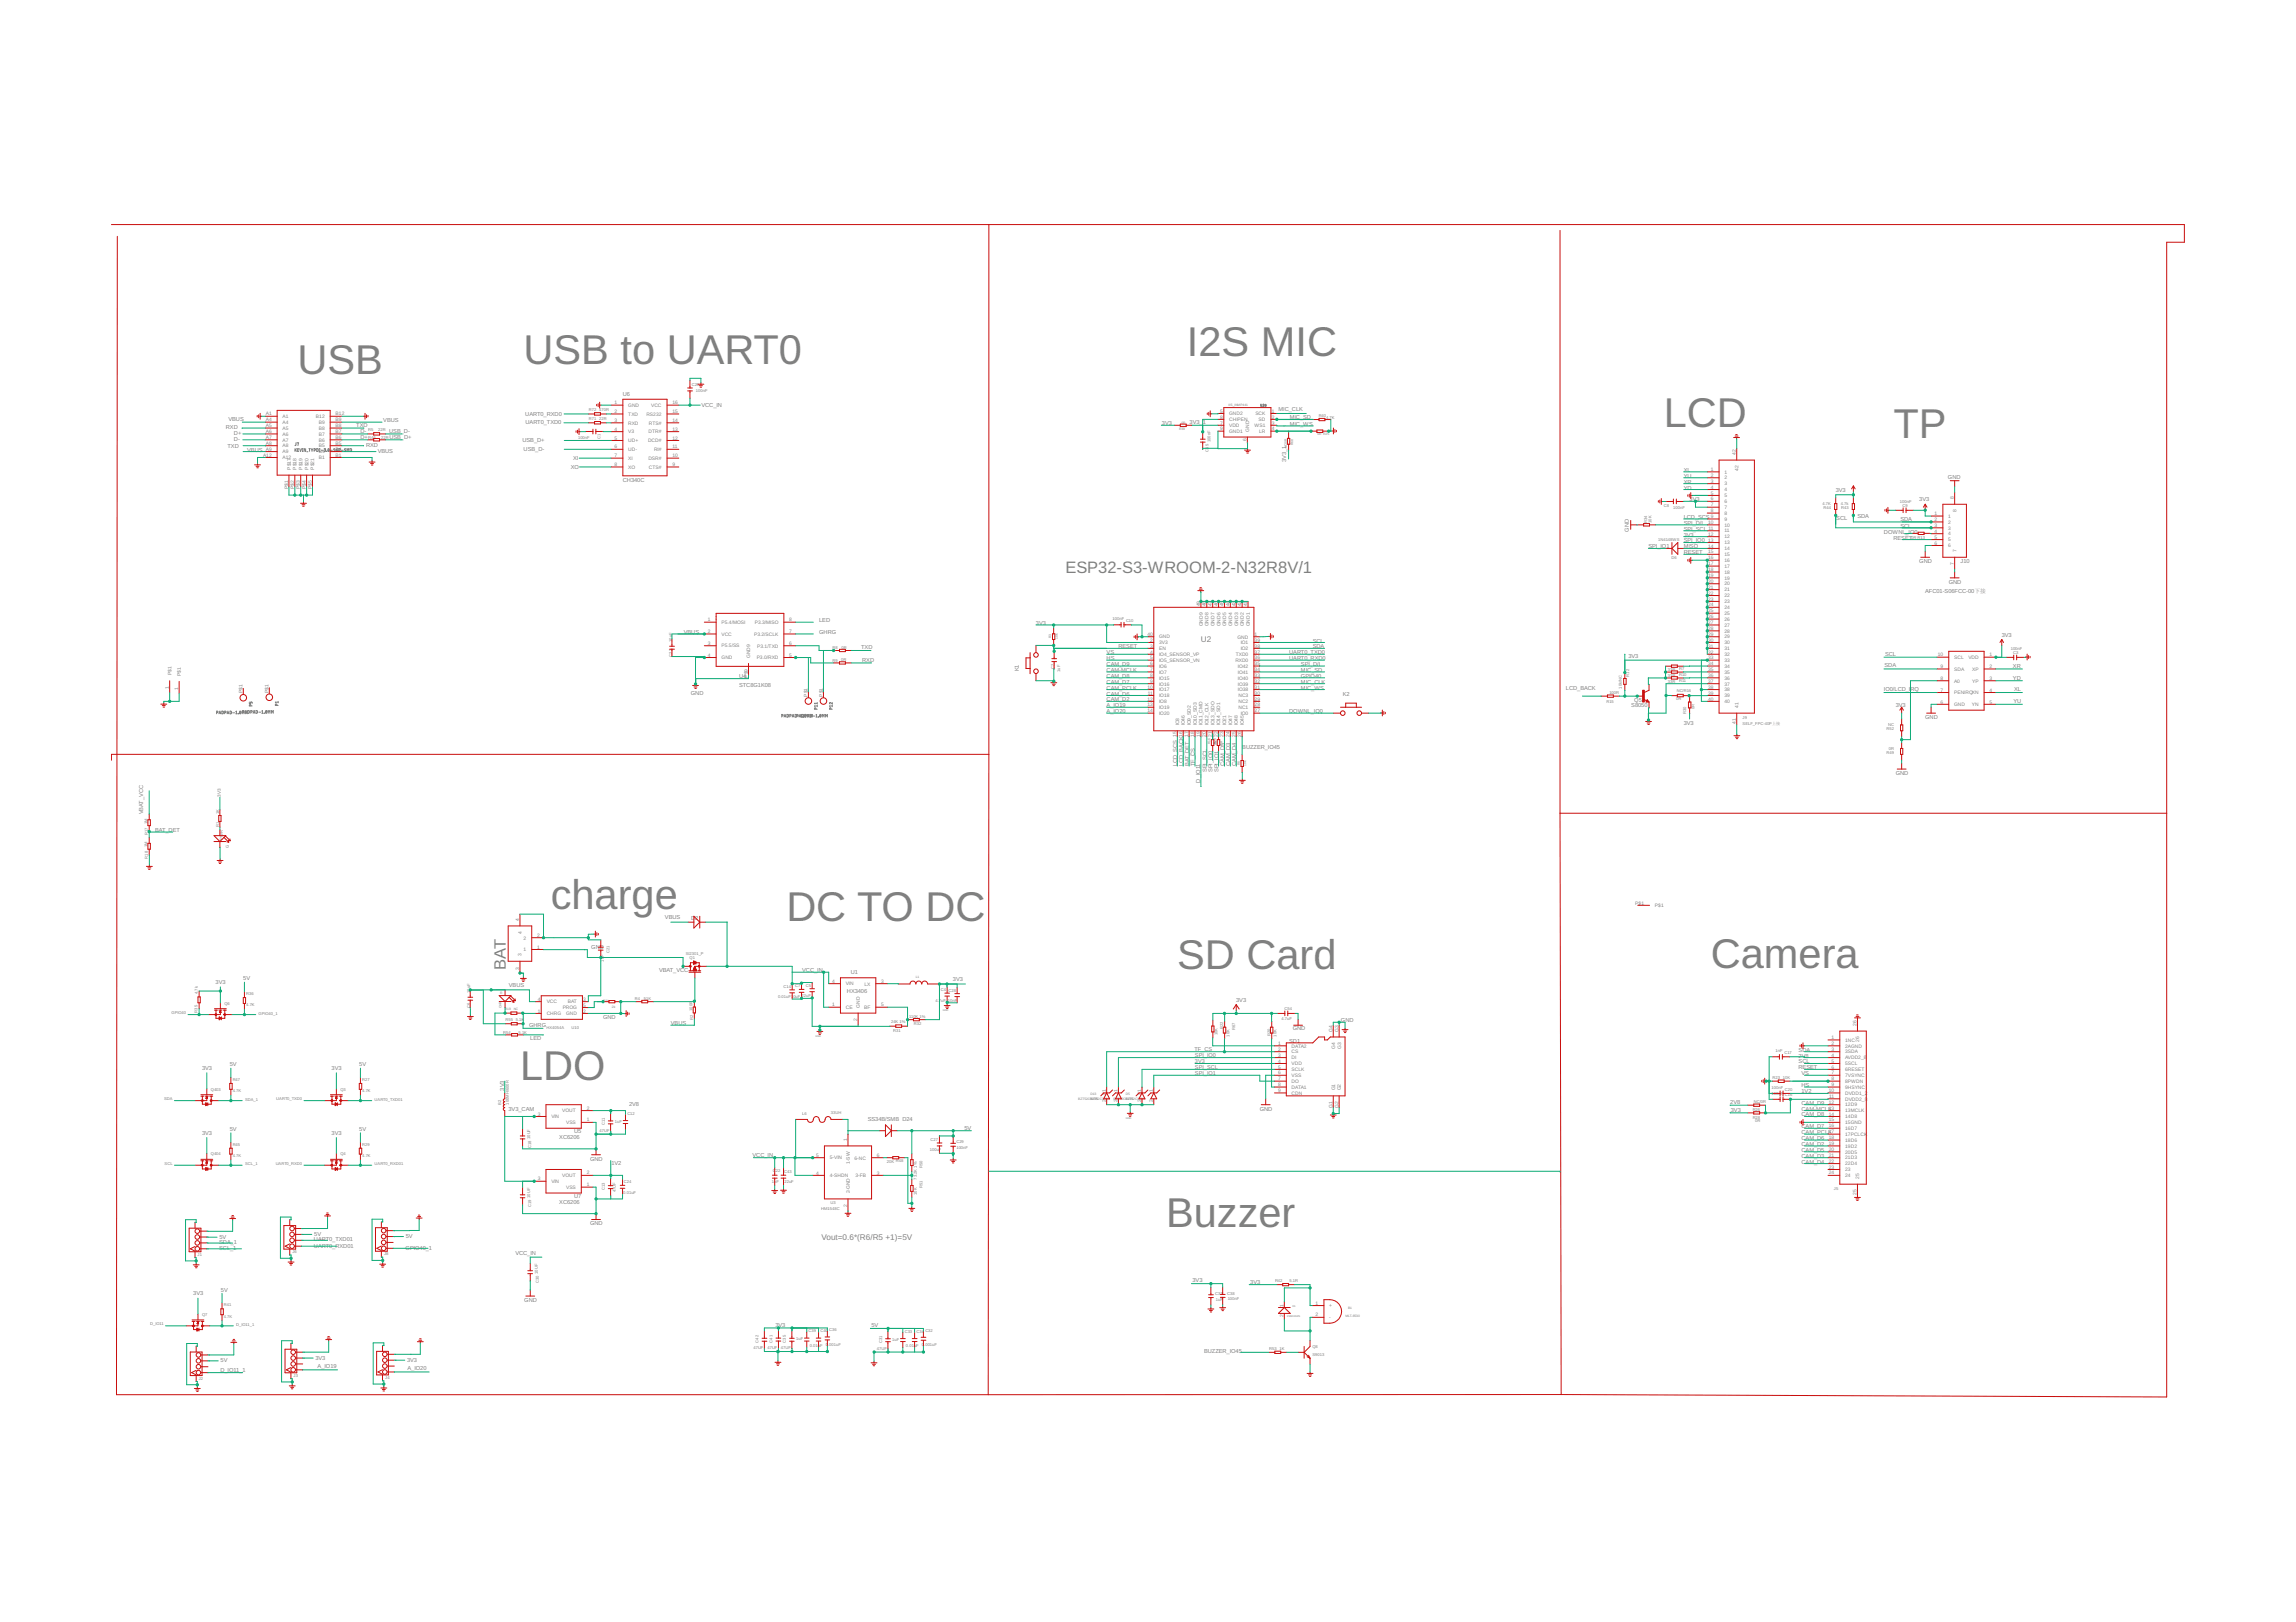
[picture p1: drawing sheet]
<svg xmlns="http://www.w3.org/2000/svg" width="297mm" height="210mm" viewBox="0 0 297 210" stroke-linecap="round" stroke-linejoin="round" font-family="sans-serif">
<defs><g id="words">
<g font-size="5.4" fill="#808080">
<text x="67.7" y="47.1">USB to UART0</text>
<text x="153.5" y="46.1">I2S MIC</text>
<text x="38.5" y="48.3">USB</text>
<text x="215.3" y="55.2">LCD</text>
<text x="245" y="56.7">TP</text>
<text x="71.3" y="117.7">charge</text>
<text x="101.7" y="119.2">DC TO DC</text>
<text x="152.3" y="125.4">SD Card</text>
<text x="221.3" y="125.3">Camera</text>
<text x="67.3" y="139.8">LDO</text>
<text x="150.9" y="158.8">Buzzer</text>
</g>
<g font-size="2.1" fill="#808080">
<text x="137.8" y="74.1">ESP32-S3-WROOM-2-N32R8V/1</text>
<text x="65.5" y="125.5" transform="rotate(-90 65.5 125.5)">BAT</text>
</g>
<g font-size="1.1" fill="#808080">
<text x="155.4" y="83.1">U2</text>
<text x="106.3" y="160.4">Vout=0.6*(R6/R5 +1)=5V</text>
</g>
<g font-size=".7" fill="#808080">
<text x="68" y="53.8">UART0_RXD0</text>
<text x="80.6" y="51.3">U6</text>
<text x="90.7" y="52.7">VCC_IN</text>
<text x="165.4" y="53.2">MIC_CLK</text>
<text x="29.2" y="55.5">RXD</text>
<text x="29.4" y="58">TXD</text>
<text x="29.5" y="54.5">VBUS</text>
<text x="30.3" y="57.1">D-</text>
<text x="30.3" y="56.3">D+</text>
<text x="32" y="58.4">VBUS</text>
<text x="46.1" y="55.3">TXD</text>
<text x="46.6" y="56.1">D-</text>
<text x="46.6" y="56.9">D+</text>
<text x="47.4" y="57.9">RXD</text>
<text x="48.9" y="58.7">VBUS</text>
<text x="49.6" y="54.6">VBUS</text>
<text x="50.4" y="56">USB_D-</text>
<text x="50.4" y="56.9">USB_D+</text>
<text x="67.6" y="57.2">USB_D+</text>
<text x="67.7" y="58.3">USB_D-</text>
<text x="68" y="54.9">UART0_TXD0</text>
<text x="74.1" y="59.5">XI</text>
<text x="150.3" y="55">3V3</text>
<text x="153.9" y="54.9">3V3_1</text>
<text x="166.4" y="59.8" transform="rotate(-90 166.4 59.8)">3V3_1</text>
<text x="166.9" y="55.1">MIC_WS</text>
<text x="166.9" y="54.3">MIC_SD</text>
<text x="73.8" y="60.6">XO</text>
<text x="80.6" y="62.3">CH340C</text>
<text x="217.8" y="61.1">XL</text>
<text x="217.8" y="61.8">YU</text>
<text x="217.8" y="62.6">XR</text>
<text x="217.8" y="63.3">YD</text>
<text x="218.6" y="64.9">3V3</text>
<text x="237.5" y="63.7">3V3</text>
<text x="248.3" y="64.9">3V3</text>
<text x="252" y="62">GND</text>
<text x="210.7" y="68.8" transform="rotate(-90 210.7 68.8)">GND</text>
<text x="213.3" y="71">SPI_IO1</text>
<text x="217.8" y="69.4">3V3</text>
<text x="217.8" y="67.2">LCD_SCS</text>
<text x="217.8" y="68.7">SPI_SCL</text>
<text x="217.8" y="70.2">SPI_IO0</text>
<text x="217.8" y="71.7">RESET</text>
<text x="217.8" y="67.9">SPI_D/I</text>
<text x="217.8" y="71">MISO</text>
<text x="237.6" y="67.3">SCL</text>
<text x="240.3" y="67">SDA</text>
<text x="243.7" y="69.1">DOWNL_IO0</text>
<text x="245" y="69.8">RESET</text>
<text x="245.9" y="67.5">SDA</text>
<text x="245.9" y="68.3">SCL</text>
<text x="248.3" y="72.9">GND</text>
<text x="249.1" y="76.7">AFC01-S06FCC-00下接</text>
<text x="252.1" y="75.5">GND</text>
<text x="253.6" y="72.9">J10</text>
<text x="88.5" y="82">VBUS</text>
<text x="106" y="82">GHRG</text>
<text x="106" y="80.5">LED</text>
<text x="134" y="80.9">3V3</text>
<text x="144.7" y="83.9">RESET</text>
<text x="169.8" y="83.9">SDA</text>
<text x="169.8" y="83.2">SCL</text>
<text x="259" y="82.4">3V3</text>
<text x="89.4" y="89.9">GND</text>
<text x="95.6" y="88.9">STC8G1K08</text>
<text x="95.6" y="87.7">U4</text>
<text x="111.4" y="84">TXD</text>
<text x="111.5" y="85.6">RXD</text>
<text x="131.8" y="86.9" transform="rotate(-90 131.8 86.9)">K1</text>
<text x="143.2" y="84.7">VS</text>
<text x="143.2" y="85.4">HS</text>
<text x="143.2" y="86.2">CAM_D9</text>
<text x="143.2" y="87">CAM-MCLK</text>
<text x="143.2" y="87.7">CAM_D8</text>
<text x="143.2" y="88.5">CAM_D7</text>
<text x="143.2" y="89.2">CAM_PCLK</text>
<text x="166.8" y="84.7">UART0_TXD0</text>
<text x="166.8" y="85.4">UART0_RXD0</text>
<text x="168.3" y="86.2">SPI_D/I</text>
<text x="168.3" y="89.2">MIC_WS</text>
<text x="168.3" y="88.5">MIC_CLK</text>
<text x="168.3" y="87">MIC_SD</text>
<text x="168.3" y="87.7">GPIO40</text>
<text x="202.6" y="89.2">LCD_BACK</text>
<text x="210.7" y="85.2">3V3</text>
<text x="243.7" y="89.5">IO0/LCD_IRQ</text>
<text x="243.8" y="86.4">SDA</text>
<text x="243.9" y="84.8">SCL</text>
<text x="260.4" y="86.4">XR</text>
<text x="260.4" y="88">YD</text>
<text x="260.6" y="89.5">XL</text>
<text x="143.2" y="90">CAM_D6</text>
<text x="143.2" y="90.8">CAM_D2</text>
<text x="143.2" y="91.5">A_IO19</text>
<text x="143.2" y="92.3">A_IO20</text>
<text x="166.8" y="92.3">DOWNL_IO0</text>
<text x="173.7" y="90.1">K2</text>
<text x="211" y="91.5">S8050</text>
<text x="211.4" y="90.8">Q5</text>
<text x="217.8" y="93.8">3V3</text>
<text x="245.3" y="91.5">3V3</text>
<text x="249.1" y="93.1">GND</text>
<text x="260.5" y="91">YU</text>
<text x="152.3" y="99.2" transform="rotate(-90 152.3 99.2)">LCD_SCS</text>
<text x="153.1" y="99.2" transform="rotate(-90 153.1 99.2)">LCD_BACK</text>
<text x="153.8" y="99.2" transform="rotate(-90 153.8 99.2)">BAT_DET</text>
<text x="154.6" y="99.2" transform="rotate(-90 154.6 99.2)">TF_CS</text>
<text x="155.3" y="101.3" transform="rotate(-90 155.3 101.3)">D_IO11</text>
<text x="156.1" y="99.9" transform="rotate(-90 156.1 99.9)">SPI_SCL</text>
<text x="156.9" y="99.9" transform="rotate(-90 156.9 99.9)">SPI_IO0</text>
<text x="157.6" y="99.9" transform="rotate(-90 157.6 99.9)">SPI_IO1</text>
<text x="158.4" y="99.2" transform="rotate(-90 158.4 99.2)">CAM_D5</text>
<text x="159.2" y="99.2" transform="rotate(-90 159.2 99.2)">CAM_D3</text>
<text x="159.9" y="99.2" transform="rotate(-90 159.9 99.2)">CAM_D4</text>
<text x="160.7" y="96.9">BUZZER_IO45</text>
<text x="245.3" y="100.3">GND</text>
<text x="18.5" y="105.4" transform="rotate(-90 18.5 105.4)">VBAT_VCC</text>
<text x="20.1" y="107.7">BAT_DET</text>
<text x="86" y="119">VBUS</text>
<text x="89.4" y="119">D2</text>
<text x="76.5" y="122.8">GND</text>
<text x="85.3" y="125.8">VBAT_VCC</text>
<text x="103.8" y="125.8">VCC_IN</text>
<text x="27.9" y="127.3">3V3</text>
<text x="31.5" y="126.9">5V</text>
<text x="65.8" y="127.7">VBUS</text>
<text x="78" y="131.9">GND</text>
<text x="109.6" y="128.5">HX3406</text>
<text x="110.1" y="126.1">U1</text>
<text x="123.3" y="127">3V3</text>
<text x="159.9" y="129.6">3V3</text>
<text x="68.5" y="132.9">GHRG</text>
<text x="68.6" y="134.6">LED</text>
<text x="86.8" y="132.7">VBUS</text>
<text x="154.5" y="136">TF_CS</text>
<text x="154.6" y="137.5">3V3</text>
<text x="154.6" y="136.8">SPI_IO0</text>
<text x="166.8" y="135">SD1</text>
<text x="167.2" y="133.3">GND</text>
<text x="173.5" y="132.2">GND</text>
<text x="232.7" y="136.9">2V8</text>
<text x="232.7" y="136.1">SDA</text>
<text x="232.7" y="137.6">SCL</text>
<text x="26.1" y="138.5">3V3</text>
<text x="29.7" y="138">5V</text>
<text x="42.9" y="138.5">3V3</text>
<text x="46.5" y="138">5V</text>
<text x="65.2" y="141.1" transform="rotate(-90 65.2 141.1)">3V3</text>
<text x="65.8" y="143.7">3V3_CAM</text>
<text x="81.4" y="143.1">2V8</text>
<text x="154.6" y="138.3">SPI_SCL</text>
<text x="154.6" y="139.1">SPI_IO1</text>
<text x="163" y="143.7">GND</text>
<text x="223.8" y="142.9">2V8</text>
<text x="223.9" y="143.9">3V3</text>
<text x="232.7" y="138.4">RESET</text>
<text x="233.1" y="139.1">VS</text>
<text x="233.1" y="140.7">HS</text>
<text x="233.1" y="141.4">1V2</text>
<text x="233.1" y="143">CAM_D9</text>
<text x="233.1" y="143.7">CAM-MCLK</text>
<text x="26.1" y="146.8">3V3</text>
<text x="29.7" y="146.4">5V</text>
<text x="42.9" y="146.8">3V3</text>
<text x="46.5" y="146.4">5V</text>
<text x="72.4" y="147.4">XC6206</text>
<text x="74.3" y="146.7">U5</text>
<text x="97.4" y="149.7">VCC_IN</text>
<text x="112.3" y="145.1">SS34B/SMB D24</text>
<text x="124.8" y="146.2">5V</text>
<text x="233.1" y="144.5">CAM_D8</text>
<text x="233.1" y="146">CAM_D7</text>
<text x="233.1" y="146.8">CAM_PCLK</text>
<text x="233.1" y="147.5">CAM_D6</text>
<text x="233.1" y="148.3">CAM_D2</text>
<text x="233.1" y="149">CAM_D5</text>
<text x="233.1" y="149.8">CAM_D3</text>
<text x="72.4" y="155.7">XC6206</text>
<text x="74.3" y="155.1">U7</text>
<text x="76.3" y="150.2">GND</text>
<text x="79.1" y="150.7">1V2</text>
<text x="233.1" y="150.6">CAM_D4</text>
<text x="28.4" y="161">SDA_1</text>
<text x="28.4" y="161.8">SCL_1</text>
<text x="28.4" y="160.3">5V</text>
<text x="40.6" y="160.7">UART0_TXD01</text>
<text x="40.6" y="161.5">UART0_RXD01</text>
<text x="40.7" y="159.9">5V</text>
<text x="52.5" y="161.7">GPIO40_1</text>
<text x="52.5" y="160.2">5V</text>
<text x="76.3" y="158.6">GND</text>
<text x="25" y="167.6">3V3</text>
<text x="28.6" y="167.2">5V</text>
<text x="66.7" y="162.5">VCC_IN</text>
<text x="154.3" y="165.9">3V3</text>
<text x="161.8" y="166.2">3V3</text>
<text x="67.8" y="168.5">GND</text>
<text x="100.3" y="171.7">3V3</text>
<text x="112.8" y="171.8">5V</text>
<text x="28.5" y="177.5">D_IO11_1</text>
<text x="28.5" y="176.3">5V</text>
<text x="40.8" y="175.9">3V3</text>
<text x="41.1" y="177.1">A_IO19</text>
<text x="52.7" y="176.2">3V3</text>
<text x="52.7" y="177.3">A_IO20</text>
<text x="155.8" y="175.2">BUZZER_IO45</text>
</g>
<g font-size=".6" fill="#808080">
<text x="34.4" y="53.8">A1</text>
<text x="43.4" y="53.8">B12</text>
<text x="79.5" y="52.3">1</text>
<text x="79.5" y="53.5">2</text>
<text x="81.3" y="52.7">GND</text>
<text x="81.3" y="53.8">TXD</text>
<text x="83.6" y="53.8">RS232</text>
<text x="84.3" y="52.7">VCC</text>
<text x="87" y="53.5">15</text>
<text x="87" y="52.3">16</text>
<text x="157.9" y="53.4">5</text>
<text x="159" y="53.7">GND2</text>
<text x="162.4" y="53.8">SCK</text>
<text x="164.5" y="53.4">1</text>
<text x="34" y="59.1">A12</text>
<text x="34.4" y="54.5">A4</text>
<text x="34.4" y="55.3">A5</text>
<text x="34.4" y="56">A6</text>
<text x="34.4" y="56.8">A7</text>
<text x="34.4" y="57.6">A8</text>
<text x="34.4" y="58.3">A9</text>
<text x="36.6" y="54.1">A1</text>
<text x="36.6" y="54.9">A4</text>
<text x="36.6" y="55.6">A5</text>
<text x="36.6" y="56.4">A6</text>
<text x="36.6" y="57.1">A7</text>
<text x="36.6" y="57.9">A8</text>
<text x="36.6" y="58.7">A9</text>
<text x="36.6" y="59.4">A12</text>
<text x="40.9" y="54.1">B12</text>
<text x="41.2" y="59.4">B1</text>
<text x="41.2" y="58.7">B4</text>
<text x="41.2" y="57.9">B5</text>
<text x="41.2" y="57.1">B6</text>
<text x="41.2" y="56.4">B7</text>
<text x="41.2" y="55.6">B8</text>
<text x="41.2" y="54.9">B9</text>
<text x="43.4" y="59.1">B1</text>
<text x="43.4" y="58.3">B4</text>
<text x="43.4" y="57.6">B5</text>
<text x="43.4" y="56.8">B6</text>
<text x="43.4" y="56">B7</text>
<text x="43.4" y="55.3">B8</text>
<text x="43.4" y="54.5">B9</text>
<text x="79.5" y="54.6">3</text>
<text x="79.5" y="55.7">4</text>
<text x="79.5" y="56.9">5</text>
<text x="79.5" y="58">6</text>
<text x="79.5" y="59.2">7</text>
<text x="81.3" y="54.9">RXD</text>
<text x="81.3" y="56.1">V3</text>
<text x="81.3" y="57.2">UD+</text>
<text x="81.3" y="58.4">UD-</text>
<text x="81.3" y="59.5">XI</text>
<text x="83.8" y="57.2">DCD#</text>
<text x="83.9" y="59.5">DSR#</text>
<text x="83.9" y="56.1">DTR#</text>
<text x="84" y="54.9">RTS#</text>
<text x="84.6" y="58.4">RI#</text>
<text x="87" y="59.2">10</text>
<text x="87" y="58">11</text>
<text x="87" y="56.9">12</text>
<text x="87" y="55.7">13</text>
<text x="87" y="54.6">14</text>
<text x="157.9" y="55.7">9</text>
<text x="157.9" y="54.2">8</text>
<text x="157.9" y="54.9">7</text>
<text x="159" y="56">GND1</text>
<text x="159" y="54.5">CHIPEN</text>
<text x="159" y="55.3">VDD</text>
<text x="161.3" y="57" transform="rotate(-90 161.3 57)">6</text>
<text x="161.6" y="55.9" transform="rotate(-90 161.6 55.9)">GND</text>
<text x="162.3" y="55.3">WS1</text>
<text x="162.8" y="54.5">SD</text>
<text x="162.9" y="56">LR</text>
<text x="164.5" y="55.7">4</text>
<text x="164.5" y="54.9">3</text>
<text x="164.5" y="54.2">2</text>
<text x="224.6" y="58.8" transform="rotate(-90 224.6 58.8)">42</text>
<text x="37.3" y="63.3" transform="rotate(-90 37.3 63.3)">P$1</text>
<text x="37.6" y="60.8" transform="rotate(-90 37.6 60.8)">P$17</text>
<text x="38" y="63.3" transform="rotate(-90 38 63.3)">P$2</text>
<text x="38.4" y="60.8" transform="rotate(-90 38.4 60.8)">P$18</text>
<text x="38.8" y="63.3" transform="rotate(-90 38.8 63.3)">P$3</text>
<text x="39.1" y="60.8" transform="rotate(-90 39.1 60.8)">P$19</text>
<text x="39.6" y="63.3" transform="rotate(-90 39.6 63.3)">P$4</text>
<text x="39.9" y="60.8" transform="rotate(-90 39.9 60.8)">P$20</text>
<text x="40.3" y="63.3" transform="rotate(-90 40.3 63.3)">P$5</text>
<text x="40.7" y="60.8" transform="rotate(-90 40.7 60.8)">P$21</text>
<text x="79.5" y="60.3">8</text>
<text x="81.3" y="60.6">XO</text>
<text x="83.9" y="60.7">CTS#</text>
<text x="87" y="60.3">9</text>
<text x="221.3" y="61">1</text>
<text x="221.3" y="61.7">2</text>
<text x="221.3" y="62.5">3</text>
<text x="221.3" y="63.2">4</text>
<text x="221.3" y="64">5</text>
<text x="221.3" y="64.8">6</text>
<text x="221.3" y="65.5">7</text>
<text x="223.1" y="61.3">1</text>
<text x="223.1" y="62.1">2</text>
<text x="223.1" y="62.8">3</text>
<text x="223.1" y="63.6">4</text>
<text x="223.1" y="64.3">5</text>
<text x="223.1" y="65.1">6</text>
<text x="223.1" y="65.9">7</text>
<text x="224.9" y="61" transform="rotate(-90 224.9 61)">42</text>
<text x="252.8" y="64.6" transform="rotate(-90 252.8 64.6)">8</text>
<text x="221" y="67.8">10</text>
<text x="221" y="69.3">12</text>
<text x="221" y="70.1">13</text>
<text x="221" y="70.9">14</text>
<text x="221" y="71.6">15</text>
<text x="221" y="68.6">11</text>
<text x="221.3" y="66.3">8</text>
<text x="221.3" y="67">9</text>
<text x="223.1" y="66.6">8</text>
<text x="223.1" y="67.4">9</text>
<text x="223.1" y="68.1">10</text>
<text x="223.1" y="68.9">11</text>
<text x="223.1" y="69.7">12</text>
<text x="223.1" y="70.4">13</text>
<text x="223.1" y="71.2">14</text>
<text x="223.1" y="72">15</text>
<text x="250.3" y="66.7">1</text>
<text x="250.3" y="67.4">2</text>
<text x="250.3" y="68.2">3</text>
<text x="250.3" y="69">4</text>
<text x="250.3" y="69.7">5</text>
<text x="250.3" y="70.5">6</text>
<text x="252.1" y="67">1</text>
<text x="252.1" y="67.8">2</text>
<text x="252.1" y="68.5">3</text>
<text x="252.1" y="69.3">4</text>
<text x="252.1" y="70.1">5</text>
<text x="252.1" y="70.8">6</text>
<text x="253.1" y="71.4" transform="rotate(-90 253.1 71.4)">7</text>
<text x="253.1" y="66.3" transform="rotate(-90 253.1 66.3)">8</text>
<text x="221" y="72.4">16</text>
<text x="221" y="73.1">17</text>
<text x="221" y="73.9">18</text>
<text x="221" y="74.7">19</text>
<text x="221" y="75.4">20</text>
<text x="221" y="76.2">21</text>
<text x="221" y="77">22</text>
<text x="221" y="77.7">23</text>
<text x="223.1" y="72.7">16</text>
<text x="223.1" y="73.5">17</text>
<text x="223.1" y="74.2">18</text>
<text x="223.1" y="75">19</text>
<text x="223.1" y="75.8">20</text>
<text x="223.1" y="76.5">21</text>
<text x="223.1" y="77.3">22</text>
<text x="252.8" y="73.2" transform="rotate(-90 252.8 73.2)">7</text>
<text x="91.6" y="80.4">1</text>
<text x="91.6" y="81.9">2</text>
<text x="91.6" y="83.5">3</text>
<text x="93.4" y="80.7">P5.4/MOSI</text>
<text x="93.4" y="82.3">VCC</text>
<text x="93.4" y="83.8">P5.5/SS</text>
<text x="97.6" y="82.3">P3.2/SCLK</text>
<text x="97.6" y="80.7">P3.3/MISO</text>
<text x="98" y="83.8">P3.1/TXD</text>
<text x="102.1" y="83.5">6</text>
<text x="102.1" y="81.9">7</text>
<text x="102.1" y="80.4">8</text>
<text x="148.4" y="82.3">40</text>
<text x="148.8" y="83">2</text>
<text x="148.8" y="83.8">3</text>
<text x="150" y="83.4">3V3</text>
<text x="150" y="82.6">GND</text>
<text x="155.2" y="78.5" transform="rotate(-90 155.2 78.5)">49</text>
<text x="155.6" y="81.1" transform="rotate(-90 155.6 81.1)">GND9</text>
<text x="156" y="78.5" transform="rotate(-90 156 78.5)">48</text>
<text x="156.4" y="81.1" transform="rotate(-90 156.4 81.1)">GND8</text>
<text x="156.8" y="78.5" transform="rotate(-90 156.8 78.5)">47</text>
<text x="157.1" y="81.1" transform="rotate(-90 157.1 81.1)">GND7</text>
<text x="157.5" y="78.5" transform="rotate(-90 157.5 78.5)">46</text>
<text x="157.9" y="81.1" transform="rotate(-90 157.9 81.1)">GND6</text>
<text x="158.3" y="78.5" transform="rotate(-90 158.3 78.5)">45</text>
<text x="158.6" y="81.1" transform="rotate(-90 158.6 81.1)">GND5</text>
<text x="159.1" y="78.5" transform="rotate(-90 159.1 78.5)">44</text>
<text x="159.4" y="81.1" transform="rotate(-90 159.4 81.1)">GND4</text>
<text x="159.8" y="78.5" transform="rotate(-90 159.8 78.5)">43</text>
<text x="160.1" y="82.6">GND</text>
<text x="160.2" y="81.1" transform="rotate(-90 160.2 81.1)">GND3</text>
<text x="160.5" y="83.4">IO1</text>
<text x="160.6" y="78.5" transform="rotate(-90 160.6 78.5)">42</text>
<text x="160.9" y="81.1" transform="rotate(-90 160.9 81.1)">GND2</text>
<text x="161.3" y="78.5" transform="rotate(-90 161.3 78.5)">41</text>
<text x="161.7" y="81.1" transform="rotate(-90 161.7 81.1)">GND1</text>
<text x="162.3" y="82.3">1</text>
<text x="162.3" y="83.8">38</text>
<text x="162.3" y="83">39</text>
<text x="221" y="78.5">24</text>
<text x="221" y="79.2">25</text>
<text x="221" y="80">26</text>
<text x="221" y="80.8">27</text>
<text x="221" y="81.5">28</text>
<text x="221" y="82.3">29</text>
<text x="221" y="83">30</text>
<text x="221" y="83.8">31</text>
<text x="223.1" y="78">23</text>
<text x="223.1" y="78.8">24</text>
<text x="223.1" y="79.6">25</text>
<text x="223.1" y="80.3">26</text>
<text x="223.1" y="81.1">27</text>
<text x="223.1" y="81.9">28</text>
<text x="223.1" y="82.6">29</text>
<text x="223.1" y="83.4">30</text>
<text x="21.8" y="89.2" transform="rotate(-90 21.8 89.2)">1</text>
<text x="22.2" y="87.4" transform="rotate(-90 22.2 87.4)">P$1</text>
<text x="23.1" y="89.2" transform="rotate(-90 23.1 89.2)">1</text>
<text x="23.4" y="87.5" transform="rotate(-90 23.4 87.5)">P$1</text>
<text x="31.4" y="89.7" transform="rotate(-90 31.4 89.7)">P$1</text>
<text x="34.7" y="89.7" transform="rotate(-90 34.7 89.7)">P$1</text>
<text x="91.6" y="85">4</text>
<text x="93.4" y="85.3">GND</text>
<text x="96.7" y="87.7" transform="rotate(-90 96.7 87.7)">P$9</text>
<text x="97.1" y="85.1" transform="rotate(-90 97.1 85.1)">GND9</text>
<text x="97.9" y="85.3">P3.0/RXD</text>
<text x="102.1" y="85">5</text>
<text x="148.4" y="89.1">10</text>
<text x="148.5" y="89.9">11</text>
<text x="148.8" y="87.6">8</text>
<text x="148.8" y="88.4">9</text>
<text x="148.8" y="86.1">6</text>
<text x="148.8" y="86.9">7</text>
<text x="148.8" y="85.3">5</text>
<text x="148.8" y="84.6">4</text>
<text x="150" y="84.1">EN</text>
<text x="150" y="89.5">IO17</text>
<text x="150" y="88">IO15</text>
<text x="150" y="88.7">IO16</text>
<text x="150" y="86.4">IO6</text>
<text x="150" y="87.2">IO7</text>
<text x="150" y="85.7">IO5_SENSOR_VN</text>
<text x="150" y="84.9">IO4_SENSOR_VP</text>
<text x="159.8" y="85.7">RXD0</text>
<text x="159.9" y="84.9">TXD0</text>
<text x="160.2" y="89.5">IO38</text>
<text x="160.2" y="88.7">IO39</text>
<text x="160.2" y="88">IO40</text>
<text x="160.2" y="86.4">IO42</text>
<text x="160.2" y="87.2">IO41</text>
<text x="160.5" y="84.2">IO2</text>
<text x="162.3" y="89.1">31</text>
<text x="162.3" y="89.9">30</text>
<text x="162.3" y="88.4">32</text>
<text x="162.3" y="87.6">33</text>
<text x="162.3" y="86.1">35</text>
<text x="162.3" y="86.9">34</text>
<text x="162.3" y="85.3">36</text>
<text x="162.3" y="84.6">37</text>
<text x="221" y="84.6">32</text>
<text x="221" y="85.3">33</text>
<text x="221" y="86.1">34</text>
<text x="221" y="86.9">35</text>
<text x="221" y="87.6">36</text>
<text x="221" y="88.4">37</text>
<text x="221" y="89.1">38</text>
<text x="221" y="89.9">39</text>
<text x="223.1" y="84.1">31</text>
<text x="223.1" y="84.9">32</text>
<text x="223.1" y="85.7">33</text>
<text x="223.1" y="86.4">34</text>
<text x="223.1" y="87.2">35</text>
<text x="223.1" y="88">36</text>
<text x="223.1" y="88.7">37</text>
<text x="223.1" y="89.5">38</text>
<text x="250.7" y="85">10</text>
<text x="251.1" y="89.5">7</text>
<text x="251.1" y="88">8</text>
<text x="251.1" y="86.5">9</text>
<text x="252.8" y="89.9">PENIRQXN</text>
<text x="252.8" y="88.3">A0</text>
<text x="252.8" y="86.8">SDA</text>
<text x="252.8" y="85.3">SCL</text>
<text x="254.6" y="85.3">VDD</text>
<text x="255.2" y="86.8">XP</text>
<text x="255.2" y="88.3">YP</text>
<text x="257.4" y="85">1</text>
<text x="257.4" y="86.5">2</text>
<text x="257.4" y="88">3</text>
<text x="257.4" y="89.5">4</text>
<text x="104.5" y="90.2" transform="rotate(-90 104.5 90.2)">P$1</text>
<text x="106.4" y="90.2" transform="rotate(-90 106.4 90.2)">P$1</text>
<text x="148.4" y="92.2">14</text>
<text x="148.4" y="91.4">13</text>
<text x="148.4" y="90.7">12</text>
<text x="150" y="92.5">IO20</text>
<text x="150" y="91.8">IO19</text>
<text x="150" y="90.2">IO18</text>
<text x="150" y="91">IO8</text>
<text x="152.2" y="95.4" transform="rotate(-90 152.2 95.4)">15</text>
<text x="152.5" y="93.9" transform="rotate(-90 152.5 93.9)">IO3</text>
<text x="153" y="95.4" transform="rotate(-90 153 95.4)">16</text>
<text x="153.3" y="93.9" transform="rotate(-90 153.3 93.9)">IO46</text>
<text x="153.7" y="95.4" transform="rotate(-90 153.7 95.4)">17</text>
<text x="154.1" y="93.9" transform="rotate(-90 154.1 93.9)">IO9_SD2</text>
<text x="154.5" y="95.4" transform="rotate(-90 154.5 95.4)">18</text>
<text x="154.8" y="93.9" transform="rotate(-90 154.8 93.9)">IO10_SD3</text>
<text x="155.2" y="95.4" transform="rotate(-90 155.2 95.4)">19</text>
<text x="155.6" y="93.9" transform="rotate(-90 155.6 93.9)">IO11_CMD</text>
<text x="156" y="95.4" transform="rotate(-90 156 95.4)">20</text>
<text x="156.3" y="93.9" transform="rotate(-90 156.3 93.9)">IO12_CLK</text>
<text x="156.8" y="95.4" transform="rotate(-90 156.8 95.4)">21</text>
<text x="157.1" y="93.9" transform="rotate(-90 157.1 93.9)">IO13_SDO</text>
<text x="157.5" y="95.4" transform="rotate(-90 157.5 95.4)">22</text>
<text x="157.9" y="93.9" transform="rotate(-90 157.9 93.9)">IO14_SD1</text>
<text x="158.3" y="95.4" transform="rotate(-90 158.3 95.4)">23</text>
<text x="158.6" y="93.9" transform="rotate(-90 158.6 93.9)">IO21</text>
<text x="159.1" y="95.4" transform="rotate(-90 159.1 95.4)">24</text>
<text x="159.4" y="93.9" transform="rotate(-90 159.4 93.9)">IO47</text>
<text x="159.8" y="95.4" transform="rotate(-90 159.8 95.4)">25</text>
<text x="160.2" y="93.9" transform="rotate(-90 160.2 93.9)">IO48</text>
<text x="160.2" y="91.8">NC1</text>
<text x="160.2" y="91">NC2</text>
<text x="160.2" y="90.2">NC3</text>
<text x="160.5" y="92.5">IO0</text>
<text x="160.6" y="95.4" transform="rotate(-90 160.6 95.4)">26</text>
<text x="160.9" y="93.9" transform="rotate(-90 160.9 93.9)">IO45</text>
<text x="162.3" y="92.2">27</text>
<text x="162.3" y="91.4">28</text>
<text x="162.3" y="90.7">29</text>
<text x="221" y="90.7">40</text>
<text x="223.1" y="90.2">39</text>
<text x="223.1" y="91">40</text>
<text x="224.6" y="93.7" transform="rotate(-90 224.6 93.7)">41</text>
<text x="224.9" y="91.6" transform="rotate(-90 224.9 91.6)">41</text>
<text x="251.1" y="91">6</text>
<text x="252.8" y="91.4">GND</text>
<text x="255.1" y="91.4">YN</text>
<text x="257.4" y="91">5</text>
<text x="28.6" y="103.1" transform="rotate(-90 28.6 103.1)">3V3</text>
<text x="67.2" y="119.1" transform="rotate(-90 67.2 119.1)">4</text>
<text x="211.6" y="117.1">P$1</text>
<text x="214.1" y="117.4">P$1</text>
<text x="67.2" y="125.5" transform="rotate(-90 67.2 125.5)">3</text>
<text x="67.5" y="123.7" transform="rotate(-90 67.5 123.7)">3</text>
<text x="67.5" y="120.9" transform="rotate(-90 67.5 120.9)">4</text>
<text x="67.7" y="123.1">1</text>
<text x="67.7" y="121.6">2</text>
<text x="69.5" y="122.8">1</text>
<text x="69.5" y="121.3">2</text>
<text x="69.6" y="131">1</text>
<text x="69.6" y="129.5">4</text>
<text x="70.7" y="131.4">CHRG</text>
<text x="70.7" y="129.9">VCC</text>
<text x="72.8" y="130.6">PROG</text>
<text x="73.2" y="131.4">GND</text>
<text x="73.5" y="129.9">BAT</text>
<text x="75.5" y="131">2</text>
<text x="75.5" y="129.5">3</text>
<text x="75.5" y="130.3">5</text>
<text x="107.7" y="127.2">4</text>
<text x="107.7" y="130.2">1</text>
<text x="109.4" y="127.5">VIN</text>
<text x="109.4" y="130.6">CE</text>
<text x="111.2" y="130.4" transform="rotate(-90 111.2 130.4)">GND</text>
<text x="111.8" y="130.6">BF</text>
<text x="111.8" y="127.5">LX</text>
<text x="114" y="130.2">5</text>
<text x="114" y="127.2">3</text>
<text x="110.9" y="132.2" transform="rotate(-90 110.9 132.2)">2</text>
<text x="165.3" y="135.2">1</text>
<text x="165.3" y="136">2</text>
<text x="165.3" y="136.8">3</text>
<text x="165.3" y="137.5">4</text>
<text x="167.1" y="135.6">DATA2</text>
<text x="167.1" y="136.3">CS</text>
<text x="167.1" y="137.1">DI</text>
<text x="167.1" y="137.9">VDD</text>
<text x="172.4" y="133.5" transform="rotate(-90 172.4 133.5)">G4</text>
<text x="172.7" y="135.7" transform="rotate(-90 172.7 135.7)">G4</text>
<text x="173.2" y="133.5" transform="rotate(-90 173.2 133.5)">G3</text>
<text x="173.5" y="135.7" transform="rotate(-90 173.5 135.7)">G3</text>
<text x="237" y="134.5">1</text>
<text x="237" y="135.2">2</text>
<text x="237" y="136">3</text>
<text x="237" y="136.8">4</text>
<text x="237" y="137.5">5</text>
<text x="238.7" y="134.8">1NC</text>
<text x="238.7" y="135.6">2AGND</text>
<text x="238.7" y="136.3">3SDA</text>
<text x="238.7" y="137.1">AVDD2_8</text>
<text x="238.7" y="137.9">5SCL</text>
<text x="240.2" y="132.7" transform="rotate(-90 240.2 132.7)">26</text>
<text x="240.5" y="134.9" transform="rotate(-90 240.5 134.9)">26</text>
<text x="72.7" y="144">VOUT</text>
<text x="75.9" y="143.6">2</text>
<text x="143.1" y="142.7" transform="rotate(-90 143.1 142.7)">2</text>
<text x="143.1" y="141.3" transform="rotate(-90 143.1 141.3)">1</text>
<text x="144.6" y="142.7" transform="rotate(-90 144.6 142.7)">2</text>
<text x="144.6" y="141.3" transform="rotate(-90 144.6 141.3)">1</text>
<text x="147.6" y="142.7" transform="rotate(-90 147.6 142.7)">2</text>
<text x="147.6" y="141.3" transform="rotate(-90 147.6 141.3)">1</text>
<text x="149.2" y="142.7" transform="rotate(-90 149.2 142.7)">2</text>
<text x="149.2" y="141.3" transform="rotate(-90 149.2 141.3)">1</text>
<text x="165.3" y="138.3">5</text>
<text x="165.3" y="139">6</text>
<text x="165.3" y="139.8">7</text>
<text x="165.3" y="140.6">8</text>
<text x="165.3" y="141.3">9</text>
<text x="167.1" y="138.6">SCLK</text>
<text x="167.1" y="139.4">VSS</text>
<text x="167.1" y="140.1">DO</text>
<text x="167.1" y="140.9">DATA1</text>
<text x="167.1" y="141.7">CDN</text>
<text x="172.4" y="143.4" transform="rotate(-90 172.4 143.4)">G1</text>
<text x="172.7" y="141.1" transform="rotate(-90 172.7 141.1)">G1</text>
<text x="173.2" y="143.4" transform="rotate(-90 173.2 143.4)">G2</text>
<text x="173.5" y="141.1" transform="rotate(-90 173.5 141.1)">G2</text>
<text x="236.6" y="141.3">10</text>
<text x="236.6" y="142.8">12</text>
<text x="236.6" y="143.6">13</text>
<text x="236.6" y="142.1">11</text>
<text x="237" y="138.3">6</text>
<text x="237" y="139">7</text>
<text x="237" y="139.8">8</text>
<text x="237" y="140.6">9</text>
<text x="238.7" y="138.6">6RESET</text>
<text x="238.7" y="139.4">7VSYNC</text>
<text x="238.7" y="140.1">8PWDN</text>
<text x="238.7" y="140.9">9HSYNC</text>
<text x="238.7" y="141.7">DVDD1_2</text>
<text x="238.7" y="142.4">DVDD2_8</text>
<text x="238.7" y="143.2">12D9</text>
<text x="238.7" y="143.9">13MCLK</text>
<text x="69.6" y="144.4">3</text>
<text x="71.3" y="144.7">VIN</text>
<text x="73.3" y="145.5">VSS</text>
<text x="75.9" y="145.1">1</text>
<text x="105.6" y="149.7">5</text>
<text x="109.6" y="147.6" transform="rotate(-90 109.6 147.6)">1</text>
<text x="113.5" y="149.7">6</text>
<text x="236.6" y="144.4">14</text>
<text x="236.6" y="145.1">15</text>
<text x="236.6" y="145.9">16</text>
<text x="236.6" y="146.7">17</text>
<text x="236.6" y="147.4">18</text>
<text x="236.6" y="148.2">19</text>
<text x="236.6" y="148.9">20</text>
<text x="236.6" y="149.7">21</text>
<text x="238.7" y="144.7">14D8</text>
<text x="238.7" y="145.5">15GND</text>
<text x="238.7" y="146.2">16D7</text>
<text x="238.7" y="147">17PCLCK</text>
<text x="238.7" y="147.8">18D6</text>
<text x="238.7" y="148.5">19D2</text>
<text x="238.7" y="149.3">20D5</text>
<text x="69.6" y="152.8">3</text>
<text x="71.3" y="153.1">VIN</text>
<text x="72.7" y="152.3">VOUT</text>
<text x="73.3" y="153.9">VSS</text>
<text x="75.9" y="153.5">1</text>
<text x="75.9" y="152">2</text>
<text x="105.6" y="152">4</text>
<text x="107.4" y="152.3">4-SHDN</text>
<text x="107.4" y="150">5-VIN</text>
<text x="109.9" y="154.4" transform="rotate(-90 109.9 154.4)">2-GND</text>
<text x="109.9" y="150.6" transform="rotate(-90 109.9 150.6)">1-SW</text>
<text x="110.5" y="150.1">6-NC</text>
<text x="110.7" y="152.3">3-FB</text>
<text x="113.5" y="152">3</text>
<text x="236.6" y="150.5">22</text>
<text x="236.6" y="151.2">23</text>
<text x="236.6" y="152">24</text>
<text x="238.7" y="150">21D3</text>
<text x="238.7" y="150.8">22D4</text>
<text x="238.7" y="151.6">23</text>
<text x="238.7" y="152.3">24</text>
<text x="240.2" y="154.7" transform="rotate(-90 240.2 154.7)">25</text>
<text x="240.5" y="152.5" transform="rotate(-90 240.5 152.5)">25</text>
<text x="109.6" y="156.2" transform="rotate(-90 109.6 156.2)">2</text>
<text x="166.1" y="170.4" transform="rotate(-90 166.1 170.4)">2</text>
<text x="166.1" y="169.1" transform="rotate(-90 166.1 169.1)">1</text>
<text x="170.2" y="168.8">1</text>
<text x="170.2" y="170.4">2</text>
<text x="172" y="169.2">+</text>
<text x="172" y="170.7">-</text>
</g>
<g font-size=".5" fill="#808080">
<text x="76.2" y="53.2">R72</text>
<text x="77.5" y="53.2">470R</text>
<text x="89.5" y="50">C26</text>
<text x="90" y="50.8">100nF</text>
<text x="170.6" y="54">R40</text>
<text x="47.6" y="55.8">R5</text>
<text x="47.6" y="56.8">R46</text>
<text x="48.9" y="55.8">22R</text>
<text x="49.3" y="56.8">22R</text>
<text x="74.8" y="56.8">100nF</text>
<text x="76.2" y="54.4">R71</text>
<text x="77.5" y="54.4">22R</text>
<text x="77.7" y="56.7" transform="rotate(-90 77.7 56.7)">C1</text>
<text x="156.3" y="58.4" transform="rotate(-90 156.3 58.4)">C15</text>
<text x="156.6" y="57.2" transform="rotate(-90 156.6 57.2)">100nF</text>
<text x="171.6" y="54.3">4.7K</text>
<text x="215.3" y="65.6">C8</text>
<text x="216.5" y="65.9">100nF</text>
<text x="235.8" y="65.3">4.7K</text>
<text x="235.9" y="65.9">R44</text>
<text x="238.1" y="65.3">4.7k</text>
<text x="238.2" y="65.9">R43</text>
<text x="245.8" y="65.1">100nF</text>
<text x="246.1" y="65.6">C9</text>
<text x="213.1" y="67.7" transform="rotate(-90 213.1 67.7)">R34</text>
<text x="213.6" y="67.7" transform="rotate(-90 213.6 67.7)">10K</text>
<text x="214.5" y="70">1N4148WS</text>
<text x="247.2" y="69.8">0R R13</text>
<text x="216.2" y="72.3">D6</text>
<text x="86.9" y="83.1" transform="rotate(-90 86.9 83.1)">10uF</text>
<text x="108.9" y="84">0R</text>
<text x="143.9" y="80.2">100nF</text>
<text x="145.7" y="80.5">C10</text>
<text x="86.9" y="85" transform="rotate(-90 86.9 85)">C23</text>
<text x="107.7" y="85.6">R9</text>
<text x="107.7" y="84">R8</text>
<text x="108.8" y="85.6">0R</text>
<text x="136.4" y="86.6" transform="rotate(-90 136.4 86.6)">C2</text>
<text x="137.1" y="87" transform="rotate(-90 137.1 87)">1uF</text>
<text x="208.2" y="89.9">100R</text>
<text x="209.8" y="89.1" transform="rotate(-90 209.8 89.1)">10k/NC</text>
<text x="210.7" y="87.6" transform="rotate(-90 210.7 87.6)">R12</text>
<text x="215.8" y="86.8">33R</text>
<text x="215.8" y="87.6">33R</text>
<text x="215.8" y="88.3">33R</text>
<text x="216.9" y="89.6">NC/R16</text>
<text x="217.2" y="86.7">R7</text>
<text x="217.2" y="87.5">R10</text>
<text x="217.2" y="88.3">R11</text>
<text x="260.1" y="84.2">100nF</text>
<text x="260.4" y="84.7">C3</text>
<text x="207.8" y="90.9">R15</text>
<text x="216.8" y="90.6">0R</text>
<text x="218.1" y="92.4" transform="rotate(-90 218.1 92.4)">R30</text>
<text x="219.2" y="91.8" transform="rotate(-90 219.2 91.8)">0R</text>
<text x="225.4" y="93.8">SELF_FPC-40P上接</text>
<text x="225.4" y="93.1">J9</text>
<text x="244.1" y="94.5">R52</text>
<text x="244.3" y="94">NC</text>
<text x="244.1" y="97.6">R49</text>
<text x="244.4" y="97">0R</text>
<text x="19.1" y="106.6" transform="rotate(-90 19.1 106.6)">1M</text>
<text x="28.4" y="107.1" transform="rotate(-90 28.4 107.1)">R1</text>
<text x="28.4" y="105.4" transform="rotate(-90 28.4 105.4)">1K</text>
<text x="19.1" y="109.7" transform="rotate(-90 19.1 109.7)">1M</text>
<text x="19.1" y="111.1" transform="rotate(-90 19.1 111.1)">R18</text>
<text x="19.1" y="108.1" transform="rotate(-90 19.1 108.1)">R17</text>
<text x="28.8" y="108.7" transform="rotate(-90 28.8 108.7)">PWR</text>
<text x="29.6" y="109.7" transform="rotate(-90 29.6 109.7)">G</text>
<text x="78.1" y="124.4" transform="rotate(-90 78.1 124.4)">1u</text>
<text x="78.1" y="123.8" transform="rotate(-90 78.1 123.8)">F</text>
<text x="78.9" y="123.4" transform="rotate(-90 78.9 123.4)">C21</text>
<text x="88.7" y="123.6">SI2301_P</text>
<text x="89.2" y="124.1">Q1</text>
<text x="22.2" y="131.2">GPIO40</text>
<text x="25.5" y="131.1" transform="rotate(-90 25.5 131.1)">R35</text>
<text x="25.6" y="128.6" transform="rotate(-90 25.6 128.6)">4.7k</text>
<text x="29" y="130">Q6</text>
<text x="31.9" y="130.2">4.7K</text>
<text x="31.9" y="128.8">R36</text>
<text x="33.5" y="131.3">GPIO40_1</text>
<text x="60.8" y="130.4" transform="rotate(-90 60.8 130.4)">C6</text>
<text x="60.8" y="128.5" transform="rotate(-90 60.8 128.5)">10uF</text>
<text x="82.1" y="129.5">R4</text>
<text x="83.3" y="129.4">51K</text>
<text x="89.6" y="130.8" transform="rotate(-90 89.6 130.8)">100R</text>
<text x="89.7" y="132" transform="rotate(-90 89.7 132)">R2</text>
<text x="100.7" y="129.2">0.01uF10uF</text>
<text x="101.4" y="127.8">C14</text>
<text x="102.9" y="127.8">C7</text>
<text x="103.7" y="129.1">22uF</text>
<text x="104.2" y="127.7">C5</text>
<text x="117.6" y="131.7">110K 1%</text>
<text x="121" y="129.6">4.7uF 10nF</text>
<text x="121.7" y="128.3">C4 C28</text>
<text x="165.8" y="132">4.7uF</text>
<text x="166.2" y="130.7">C54</text>
<text x="65.1" y="133.8">R54</text>
<text x="65.4" y="132.2">R55</text>
<text x="66.7" y="132.1">5.1K</text>
<text x="67.1" y="133.8">5.1K</text>
<text x="70.7" y="133.1">HX4054A</text>
<text x="73.9" y="133.1">U10</text>
<text x="115.3" y="132.4">24K 1%</text>
<text x="115.6" y="133.5">R31</text>
<text x="118.2" y="132.7">R32</text>
<text x="157.5" y="134" transform="rotate(-90 157.5 134)">10K</text>
<text x="158.3" y="133.1" transform="rotate(-90 158.3 133.1)">R22</text>
<text x="159.1" y="134.1" transform="rotate(-90 159.1 134.1)">10K</text>
<text x="159.8" y="133.3" transform="rotate(-90 159.8 133.3)">R67</text>
<text x="164.4" y="134" transform="rotate(-90 164.4 134)">R20</text>
<text x="165.1" y="134.1" transform="rotate(-90 165.1 134.1)">10K</text>
<text x="229.7" y="136.2">1nF</text>
<text x="230.9" y="136.4">C17</text>
<text x="21.2" y="142.3">SDA</text>
<text x="27.3" y="141.1">Q403</text>
<text x="30.1" y="141.4">4.7K</text>
<text x="30.1" y="139.9">R47</text>
<text x="31.7" y="142.4">SDA_1</text>
<text x="35.7" y="142.3">UART0_TXD0</text>
<text x="44" y="141.1">Q3</text>
<text x="46.9" y="141.4">4.7K</text>
<text x="46.9" y="139.9">R27</text>
<text x="48.5" y="142.4">UART0_TXD01</text>
<text x="64.8" y="143" transform="rotate(-90 64.8 143)">B2</text>
<text x="65.8" y="143" transform="rotate(-90 65.8 143)">100MH/600R</text>
<text x="226.8" y="143.7">R26</text>
<text x="226.9" y="142.7">NC/0R</text>
<text x="229.2" y="141.6">100nF</text>
<text x="229.2" y="140.9">100nF</text>
<text x="229.3" y="139.6">R23</text>
<text x="230.7" y="139.6">10K</text>
<text x="230.9" y="141.9">C16</text>
<text x="230.9" y="141.1">C20</text>
<text x="27.3" y="149.5">Q404</text>
<text x="30.1" y="149.7">4.7K</text>
<text x="30.1" y="148.3">R45</text>
<text x="44" y="149.5">Q4</text>
<text x="46.9" y="149.7">4.7K</text>
<text x="46.9" y="148.3">R29</text>
<text x="68.6" y="147.4" transform="rotate(-90 68.6 147.4)">10UF</text>
<text x="68.7" y="148.6" transform="rotate(-90 68.7 148.6)">C18</text>
<text x="77.6" y="146.5">47UF</text>
<text x="78.2" y="145.6" transform="rotate(-90 78.2 145.6)">C11</text>
<text x="79.6" y="145.3">1uF</text>
<text x="81.2" y="144.3">C12</text>
<text x="103.8" y="144.3">L6</text>
<text x="107.5" y="144.2">33UH</text>
<text x="120.3" y="149">100uF</text>
<text x="120.4" y="147.7">C27</text>
<text x="123.7" y="148.7">100nF</text>
<text x="123.7" y="148">C29</text>
<text x="226.8" y="144.8">R28</text>
<text x="227.1" y="145.2">0R</text>
<text x="21.3" y="150.7">SCL</text>
<text x="31.7" y="150.8">SCL_1</text>
<text x="35.7" y="150.7">UART0_RXD0</text>
<text x="48.5" y="150.8">UART0_RXD01</text>
<text x="68.6" y="155" transform="rotate(-90 68.6 155)">10UF</text>
<text x="78.2" y="154" transform="rotate(-90 78.2 154)">C13</text>
<text x="79.7" y="154.3" transform="rotate(-90 79.7 154.3)">47UF</text>
<text x="80.6" y="154.6">0.01uF</text>
<text x="80.7" y="153.1">C24</text>
<text x="99.9" y="153.1">1uF</text>
<text x="100" y="151.7">C22</text>
<text x="101.5" y="151.7">C43</text>
<text x="101.5" y="153">22uF</text>
<text x="107.4" y="155.8">U3</text>
<text x="114.7" y="150.5">20K R48</text>
<text x="118.6" y="154.6" transform="rotate(-90 118.6 154.6)">10K</text>
<text x="118.6" y="152.6" transform="rotate(-90 118.6 152.6)">73.2K 1%</text>
<text x="119.3" y="153.8" transform="rotate(-90 119.3 153.8)">R51</text>
<text x="119.3" y="151.2" transform="rotate(-90 119.3 151.2)">R50</text>
<text x="237.3" y="154">J5</text>
<text x="68.7" y="156.2" transform="rotate(-90 68.7 156.2)">C19</text>
<text x="106.2" y="156.5">HM1548C</text>
<text x="25.6" y="162.5">J1</text>
<text x="37.8" y="162.2">J6</text>
<text x="49.7" y="162.4">J8</text>
<text x="69.6" y="164.8" transform="rotate(-90 69.6 164.8)">10UF</text>
<text x="69.7" y="166.1" transform="rotate(-90 69.7 166.1)">C30</text>
<text x="157.2" y="167.6">C37</text>
<text x="158.8" y="167.6">C38</text>
<text x="165" y="166">R42</text>
<text x="166.8" y="165.9">5.1R</text>
<text x="19.4" y="171.5">D_IO11</text>
<text x="26.1" y="170.3">Q7</text>
<text x="29" y="170.5">4.7K</text>
<text x="29" y="169.1">R41</text>
<text x="30.6" y="171.6">D_IO11_1</text>
<text x="98.1" y="173.8" transform="rotate(-90 98.1 173.8)">C42</text>
<text x="99.9" y="173.7" transform="rotate(-90 99.9 173.7)">C41</text>
<text x="101.7" y="173.8" transform="rotate(-90 101.7 173.8)">C35</text>
<text x="103" y="173.4">1uF</text>
<text x="104.6" y="172.4">C39</text>
<text x="106.1" y="172.4">C40</text>
<text x="107.3" y="172.3">C36</text>
<text x="114.1" y="173.8" transform="rotate(-90 114.1 173.8)">C31</text>
<text x="115.4" y="173.5">1uF</text>
<text x="117.1" y="172.5">C33</text>
<text x="118.6" y="172.5">C34</text>
<text x="119.7" y="172.3">C32</text>
<text x="157.3" y="168.3">1uF</text>
<text x="158.8" y="168.3">100nF</text>
<text x="25.7" y="178.5">J2</text>
<text x="38" y="178.2">J3</text>
<text x="49.8" y="178.5">J4</text>
<text x="97.5" y="174.6">47UF</text>
<text x="99.3" y="174.6">47UF</text>
<text x="101" y="174.6">47UF</text>
<text x="104.8" y="174.3">0.01uF</text>
<text x="106.8" y="174.2">0.001uF</text>
<text x="113.5" y="174.7">47UF</text>
<text x="117.2" y="174.3">0.01uF</text>
<text x="119.3" y="174.2">0.001uF</text>
<text x="164.2" y="174.7">R53</text>
<text x="165.5" y="174.7">1K</text>
<text x="169.8" y="175.5">S9013</text>
<text x="169.8" y="174.5">Q8</text>
</g>
<g font-size=".4" fill="#808080">
<text x="159" y="52.6">IIS_INMP441</text>
<text x="152.5" y="55.6">R39</text>
<text x="152.8" y="54.8">0R</text>
<text x="166.5" y="58" transform="rotate(-90 166.5 58)">NC/0R</text>
<text x="167.3" y="57.6" transform="rotate(-90 167.3 57.6)">R68</text>
<text x="170.4" y="56.3">0R R25</text>
<text x="136" y="82.6" transform="rotate(-90 136 82.6)">R3</text>
<text x="136.8" y="82.7" transform="rotate(-90 136.8 82.7)">10k</text>
<text x="156.6" y="96.3" transform="rotate(-90 156.6 96.3)">R16</text>
<text x="157.4" y="96.4" transform="rotate(-90 157.4 96.4)">0RR24</text>
<text x="158.2" y="96.4" transform="rotate(-90 158.2 96.4)">0R</text>
<text x="160.4" y="99" transform="rotate(-90 160.4 99)">R6</text>
<text x="161.2" y="99.1" transform="rotate(-90 161.2 99.1)">10k</text>
<text x="64.7" y="128.6">R</text>
<text x="64.9" y="130.5" transform="rotate(-90 64.9 130.5)">CHR</text>
<text x="65.3" y="130.7">R19</text>
<text x="66.5" y="130.7">NC</text>
<text x="78" y="129.6">R21</text>
<text x="79.2" y="130.4">2k</text>
<text x="118.5" y="126.6">L1</text>
<text x="139.5" y="142.3">BZT52CBZT52C3V3S</text>
<text x="141" y="142.3">3V3S</text>
<text x="141.1" y="141.7">D13</text>
<text x="142.6" y="141.7">D4</text>
<text x="144.1" y="142.3">BZT52CBZT52C3V3S</text>
<text x="145.6" y="142.3">3V3S</text>
<text x="145.6" y="141.7">D5</text>
<text x="147.2" y="141.7">D7</text>
<text x="174.1" y="170.4">MLT-8530</text>
<text x="174.4" y="169.4">B1</text>
</g>
<g font-size=".3" fill="#808080">
<text x="122" y="130.9">GND</text>
<text x="105.5" y="134.2">GND</text>
<text x="145.6" y="144.8">GND</text>
<text x="166.5" y="170.5">1N5819WS</text>
<text x="167.2" y="169.1">D1</text>
</g>
</g></defs>
<g fill="none" stroke="#808080" stroke-width=".13">
<path d="M38.2 58.1v.3M38.2 58.2l.2 .2M38.3 57.3v.3l-.1 .1M38.4 58.1l-.2 .2M38.4 57.3h.2l-.1 .4M38.5 58.2h.1M38.7 58.1h-.2v.3h.2M38.8 58.1l.1 .3 .1-.3M39.1 58.4h.1M39.1 58.1h.1M39.2 58.1v.3M39.5 58.1v.3l-.2-.3v.3"/>
<path d="M39.7 58.5h.1M40 58.1h.2M40 58.1v.3M40.3 58.1l.1 .1M40.4 58.2v.2M40.5 58.1l-.1 .1M40.6 58.3h.2v-.2h-.2v.3M41 58.2h.1M41.1 58.1h-.1v.3h.1M41.4 58.1h-.1v.3h.1M41.6 58.3h.2M41.9 58.1h.2v.1"/>
<path d="M42 58.2h.1M42 58.2l.1 .2h-.2M42.2 58.4h.1M42.3 58.4h.1M42.5 58.1l.1 .2-.1 .1zM42.6 58.1l-.2 .2M42.8 58.3h.2M43.1 58.4h.2M43.1 58.1h.1v.3M43.5 58.2h.1l.1 .2h-.2zM43.6 58.1l-.1 .1M43.8 58.3h.2v-.2h-.2v.3"/>
<path d="M44.2 58.3h.2M44.7 58.1h-.1l.1 .3h-.1M44.9 58.4v-.3l.1 .2 .1-.2v.3M45.3 58.1h.2v.3h-.1h-.1zM163.1 52.3v.3h.1v-.3M163.4 52.4v-.1l.1 .1-.1 .2h.1M163.7 52.3v.1zM28 92.2l.2-.1-.2-.1v.4M28.3 92.4l.1-.4 .2 .4M28.4 92.3h.1M28.7 92l.2 .1v.3h-.2zM29.1 92.2h.1v-.1l-.1-.1v.4"/>
<path d="M29.4 92.4l.1-.4 .1 .4M29.4 92.3h.2M29.8 92l.2 .1-.1 .3h-.1zM30.1 92.2h.3M30.5 92.4h.2M30.5 92.1l.1-.1v.4M30.8 92.4h.1M31 92l.2 .2-.1 .2-.1-.2zM31.2 92.1l-.2 .2M31.3 92.4v-.4l.2 .2 .1-.2v.4M31.4 92.1h.1l.1-.1-.2-.1v.4M31.7 92.3l.1-.4 .1 .4"/>
<path d="M31.7 92.2h.2M31.7 92.4v-.4l.2 .2 .1-.2v.4M32.1 91.9l.2 .1-.1 .3h-.1zM32.3 90.8v.2h.1v-.2l.2 .1v.1M32.4 92.1h.2v-.1l-.2-.1v.4M32.4 91.4l-.1-.2v.2h.3M32.7 92.3l.2-.4 .1 .4M32.8 92.2h.2M33.1 91.9l.2 .2-.1 .2h-.1zM33.5 92.2h.2M33.9 92.3h.2M33.9 92l.1-.1v.4"/>
<path d="M34.2 92.3h.1M34.4 92l.1 .1-.1 .2-.1-.2zM34.5 92l-.1 .2M34.7 92.3v-.4l.1 .2 .1-.2v.4M35.1 92.3v-.4l.1 .2 .1-.2v.4M35.8 91.3v-.2h-.2v.2h.4M36 90.9h-.4l.1 .1M36 90.8v.2M101.1 92.6l.2-.1h-.2v.3M101.4 92.8l.2-.3 .1 .3M101.5 92.7h.1M101.8 92.5h.2v.3h-.2z"/>
<path d="M102.2 92.6h.1v-.1h-.1v.3M102.5 92.8l.1-.3 .1 .3M102.5 92.7h.2M102.9 92.5h.2l-.1 .3h-.1zM103.1 92.6l.2-.1h-.2v.3M103.2 92.7h.3M103.4 92.8l.1-.3 .1 .3h.3v-.3h-.1v.3M103.4 92.7h.2M103.6 92.5h.1v.3M103.9 92.8h.1M104.1 92.5l.2 .1-.1 .2-.1-.2zM104.1 92.6l.2-.1h-.2v.3"/>
<path d="M104.3 92.5l-.2 .2M104.4 92.5l.2 .1 .1-.1v.3l-.1-.3-.2 .3zM104.5 92.7h.1M104.8 92.5h.2v.3h-.2zM104.9 92.8v-.3l.1 .1 .1-.1v.3M105.2 92.7h.2M105.6 91.8l-.2-.2v.2h.3M105.6 92.8h.1M105.6 92.5v.3M105.7 91.4h-.3l.1 .1M105.7 90.9v.2M105.7 91.2v.3"/>
<path d="M105.7 91h-.3l.1 .1M105.9 92.8h.1M106.1 92.5l.1 .1v.2l-.2-.2zM106.2 92.5l-.2 .2M106.4 92.8v-.3l.1 .1 .1-.1v.3M106.8 92.8v-.3l.1 .1 .1-.1v.3M107.5 91.8l-.1-.2-.1 .2h.4M107.7 90.9v.2l-.3-.2v.2M107.7 91.4h-.4l.1 .1M107.7 91.2v.3"/>
<circle cx="163.7" cy="52.5" r=".08"/>
</g>
<g fill="none" stroke="#c90d0c" stroke-width=".13">
<path d="M14.4 29.1h268.2v2.2h-2.3v149.5l-78.3-.3M15.2 30.6l-.1 149.9h186.9M127.9 29.1v68.5M201.8 29.8v75.4M33.3 53.8v.2M33.3 60v.2M33.5 53.7v.4M33.7 53.9h.1M33.7 53.5v.8M34.3 58.4h1.6M34.3 53.9h1.6M34.3 56.2h1.6"/>
<path d="M34.3 56.9h1.6M34.3 54.6h1.6M34.3 55.4h1.6M34.3 57.7h1.6M34.3 59.2h1.6M35.9 53.1h6.8v8.4h-6.8zM42.7 58.4h1.5M42.7 53.9h1.5M42.7 56.2h1.5M42.7 56.9h1.5M42.7 54.6h1.5M42.7 55.4h1.5"/>
<path d="M42.7 57.7h1.5M42.7 59.2h1.5M47 53.9h.2M47.2 53.5v.8M47.4 53.7v.4M47.6 56.2h.7M47.6 56.9h.7M47.6 53.8v.2M47.8 59.8h.7M47.9 60h.4M48.1 59.6v.2M48.3 56h.8v.3h-.8z"/>
<path d="M48.3 56.7h.8v.4h-.8zM49.1 56.2h.8M49.1 56.9h.8M74.5 55.8v.1M74.7 55.7v.3M74.9 55.9h.2M74.9 55.5v.7M75.8 55.8h.9M76.2 53.6h.7M76.2 54.7h.7M76.7 55.5v.7M76.9 54.5h.8v.4h-.8z"/>
<path d="M76.9 53.4h.8v.3h-.8zM77.1 55.5v.7M77.1 55.8h.9M77.2 52.3v.2M77.4 52.2v.4M77.6 52.4h.2M77.6 52v.8M77.7 53.6h.7M77.7 54.7h.7M79.1 52.4h1.5M79.1 53.6h1.5M79.1 54.7h1.5"/>
<path d="M79.1 55.9h1.5M79.1 57h1.5M79.1 58.1h1.5M79.1 59.3h1.5M80.6 51.7h5.7v9.9h-5.7zM86.3 52.4h1.5M86.3 53.6h1.5M86.3 54.7h1.5M86.3 55.9h1.5M86.3 57h1.5M86.3 58.1h1.5M86.3 59.3h1.5"/>
<path d="M89 50.6h.6M89 50.2h.6M89.3 49.3v.9M89.3 50.6v.9M90.3 49.7h.8M90.5 49.9h.4M90.6 50.1h.2M90.7 49.5v.2M151.9 55h.8M152.7 54.9h.8v.3h-.8zM153.5 55h.7M155.3 57.2h.6"/>
<path d="M155.3 56.8h.6M155.6 55.9v.9M155.6 57.2v1M156.2 53.4v.2M156.4 53.4v.3M156.6 53.6h.2M156.6 53.2v.7M157.6 55.8h.7M157.6 55h.7M157.6 54.3h.7M157.6 53.5h.7M158.3 52.7h6.1v3.9h-6.1z"/>
<path d="M161 58.3h.8M161.2 58.4h.4M161.3 58.6h.2M161.4 56.6v.7M161.4 58.1v.2M164.4 55.8h.8M164.4 55h.8M164.4 54.3h.8M164.4 53.5h.8M166.6 56.7h.3v.8h-.3zM166.7 56v.7M166.7 57.5v.8"/>
<path d="M169.6 55.8h.8M169.9 54.3h.7M170.4 55.6h.7v.4h-.7zM170.6 54.1h.8v.3h-.8zM171.1 55.8h.8M171.4 54.3h.8M172.3 55.8h.2M172.5 55.4v.8M172.7 55.6v.4M172.9 55.7v.2M222.4 59.5h4.6v32.8h-4.6zM224.3 56.6h.7"/>
<path d="M224.5 56.4h.4M224.6 56.2h.1M224.7 56.6v.2M224.7 58v1.5M32.9 60.2h.8M33.1 60.3h.4M33.2 60.5h.2M37.4 61.5v1.5M38.1 61.5v1.5M38.9 65.1h.7M38.9 61.5v1.5M39.1 65.3h.4"/>
<path d="M39.2 65.5h.1M39.3 64.9v.2M39.7 61.5v1.5M40.4 61.5v1.5M48 60.2h.2M79.1 60.4h1.5M86.3 60.4h1.5M92.6 79.4h8.8v6.8h-8.8zM149.3 78.6h12.9v16h-12.9zM155 76.4h.7M155.2 76.2h.3M155.2 76.1h.2"/>
<path d="M155.3 76.4v.2M155.4 77.8v.8M156.1 77.8v.8M156.9 77.8v.8M157.6 77.8v.8M158.4 77.8v.8M159.2 77.8v.8M159.9 77.8v.8M160.7 77.8v.8M161.5 77.8v.8M211 67.9h.7M211 67.4v1.1"/>
<path d="M211.9 67.9h.7M212.6 67.8h.8v.3h-.8zM213.4 67.9h.8M214.5 64.8v.2M214.7 64.7v.4M214.9 64.9h.2M214.9 64.5v.8M215.5 71h.8M215.5 64.9h1M216.3 71l.8-.8v1.5zM216.3 70.2v1.5M216.5 64.6v.6"/>
<path d="M216.9 64.6v.6M216.9 64.9h.9M217.1 71h.7M218.4 64v.2M218.4 72.4v.2M218.5 63.9v.4M218.5 72.3v.4M218.7 63.8v.7M218.7 72.1v.8M218.7 64.1h.2M218.7 72.5h.2M220.9 78.6h1.5"/>
<path d="M220.9 61.1h1.5M220.9 61.8h1.5M220.9 62.6h1.5M220.9 63.4h1.5M220.9 64.1h1.5M220.9 64.9h1.5M220.9 65.6h1.5M220.9 66.4h1.5M220.9 67.2h1.5M220.9 67.9h1.5M220.9 68.7h1.5M220.9 69.4h1.5"/>
<path d="M220.9 70.2h1.5M220.9 71h1.5M220.9 71.7h1.5M220.9 72.5h1.5M220.9 73.3h1.5M220.9 74h1.5M220.9 74.8h1.5M220.9 75.5h1.5M220.9 76.3h1.5M220.9 77.1h1.5M220.9 77.8h1.5M220.9 79.4h1.5"/>
<path d="M237.3 65.2h.3v.7h-.3zM237.5 64.4v.8M237.5 65.9v.8M239.6 65.2h.3v.7h-.3zM239.8 62.9v.7M239.8 64.4v.8M239.8 65.9v.8M239.8 62.9l.2 .4M239.8 62.9l-.3 .4M243.9 65.9v.2M244.1 65.8v.4M244.2 66h.2"/>
<path d="M244.2 65.7v.7M245.3 66h.9M246.2 65.7v.6M246.6 65.7v.6M246.6 66h.9M247.4 69h.8M248.2 68.9h.7v.3h-.7zM248.5 72.1h1.1M248.9 69h.8M249.1 65.3l.2 .3M249.1 65.3l-.3 .3M249.1 65.3v.7"/>
<path d="M249.1 71.4v.7M249.8 66.8h1.6M249.8 67.5h1.6M249.8 68.3h1.6M249.8 69.1h1.6M249.8 69.8h1.6M249.8 70.6h1.6M251.4 65.3h3v6.8h-3zM252.3 74.8h1.1M252.3 62.2h1.1M252.9 62.2v.8M252.9 63.7v1.6"/>
<path d="M252.9 72.1v1.5M252.9 74v.8M20.8 91.1h.8M21 91.3h.4M21.1 91.5h.2M21.2 90.9v.2M21.9 88.1v1.5M23.2 88.2v1.5M31.5 89.1v.8M34.8 89v.8M86.6 84h.6M86.6 83.6h.6"/>
<path d="M86.9 82.7v.9M86.9 84v1M89.6 88.7h.8M89.8 88.9h.4M89.9 89.1h.2M90 88.5v.2M91.1 80.5h1.5M91.1 82h1.5M91.1 83.6h1.5M91.1 85.1h1.5M96.8 85.9v1.5M101.4 80.5h1.5"/>
<path d="M101.4 82h1.5M101.4 83.6h1.5M101.4 85.1h1.5M104.6 89.5v.8M106.5 89.5v.8M107.8 84.2h.8M107.8 85.8h.8M108.6 84h.8v.3h-.8zM108.6 85.6h.8v.3h-.8zM109.4 84.2h.7M109.4 85.8h.7M127.9 97.6l-.1 82.9"/>
<path d="M127.9 97.6h-113.5v.8M133.3 84.5v2.7M133.3 85.1h-.6v1.4h.6M134 83.5v1M134 87.2v.9M136 88.3h.7M136.1 85.6h.6M136.1 85.2h.6M136.1 88.5h.4M136.2 82h.3v.8h-.3zM136.2 88.7h.2M136.3 81.3v.7"/>
<path d="M136.3 82.8v.7M136.3 88.2v.1M136.4 84.3v.9M136.4 85.6v1M144.1 80.9h.9M145 80.5v.7M145.4 80.5v.7M145.4 80.9h1M146.7 82.3v.2M146.9 82.2v.4M147.1 82.4h.2M147.1 82v.8"/>
<path d="M148.5 83.1h.8M148.5 83.9h.8M148.5 82.4h.8M148.5 92.3h.8M148.5 91.5h.8M148.5 89.2h.8M148.5 90.8h.8M148.5 90h.8M148.5 88.5h.8M148.5 87.7h.8M148.5 86.2h.8M148.5 87h.8"/>
<path d="M148.5 85.4h.8M148.5 84.7h.8M152.3 94.6v.7M153.1 94.6v.7M153.8 94.6v.7M154.6 94.6v.7M155.4 94.6v.7M156.1 94.6v.7M156.7 95.7h.3v.8h-.3zM156.9 94.6v1.1M156.9 96.5v.7M157.5 95.7h.3v.8h-.3z"/>
<path d="M157.6 94.6v1.1M157.6 96.5v.7M158.4 94.6v.7M159.2 94.6v.7M159.9 94.6v.7M160.5 98.4h.4v.8h-.4zM160.7 94.6v.7M160.7 97.7v.7M160.7 99.2v.7M162.2 83.1h.8M162.2 83.9h.8M162.2 82.4h.8"/>
<path d="M162.2 92.3h.8M162.2 91.5h.8M162.2 89.2h.8M162.2 90.8h.8M162.2 90h.8M162.2 88.5h.8M162.2 87.7h.8M162.2 86.2h.8M162.2 87h.8M162.2 85.4h.8M162.2 84.7h.8M164.2 82.4h.2"/>
<path d="M164.4 82v.7M164.5 82.2v.3M164.7 82.3v.2M172.5 92.3h.9M173.4 91.5h2.7M174.1 91.5v-.5h1.4v.5M176.1 92.3h1M178.6 92.3h.2M178.8 91.9v.7M179 92.1v.4M179.2 92.2v.2M207.2 90.1h.8"/>
<path d="M208 89.9h.7v.3h-.7zM208.7 90.1h.8M210.1 87.8h.3v.8h-.3zM210.2 87v.8M210.2 88.6v.7M211.8 90.1h.8M212.7 90.5l.3 .2M212.9 93.4h.8M213.1 93.6h.4M213.1 90.7v.1h-.1l.1-.2 .2 .2h-.3M213.1 90.6l.2 .2h-.3zM213.2 93.7h.2"/>
<path d="M213.3 93.2v.2M213.3 88.6v.7l-.6 .3M213.3 90.8v.8M215.5 86.2h.7M215.5 87h.7M215.5 87.7h.7M216.2 90h.8M216.2 86.1h.8v.3h-.8zM216.2 86.8h.8v.3h-.8zM216.2 87.6h.8v.3h-.8zM217 89.9h.8v.3h-.8zM217 86.2h.8"/>
<path d="M217 87h.8M217 87.7h.8M217.8 90h.7M218.4 90.8h.4v.8h-.4zM218.6 90.1v.7M218.6 91.6v.8M220.9 83.1h1.5M220.9 83.9h1.5M220.9 82.4h1.5M220.9 89.2h1.5M220.9 90.8h1.5M220.9 90h1.5"/>
<path d="M220.9 88.5h1.5M220.9 87.7h1.5M220.9 86.2h1.5M220.9 87h1.5M220.9 85.4h1.5M220.9 84.7h1.5M220.9 80.1h1.5M220.9 80.9h1.5M220.9 81.6h1.5M224.3 95.2h.8M224.5 95.4h.4M224.6 95.6h.2"/>
<path d="M224.7 92.3v1.5M224.7 95v.2M245.4 99.5h1.2M245.9 96.9h.3v.7h-.3zM245.9 93.8h.3v.8h-.3zM246 91.5v.8M246 93v.8M246 94.6v.7M246 96.1v.8M246 97.6v.8M246 98.8v.7M246 91.5l.3 .4"/>
<path d="M246 91.5l-.2 .4M249.3 92.3h1.1M249.8 91.5v.8M250.6 85h1.5M250.6 86.6h1.5M250.6 88.1h1.5M250.6 89.6h1.5M250.6 91.1h1.5M252.1 84.3h4.6v7.6h-4.6zM256.7 85h1.5M256.7 86.6h1.5M256.7 88.1h1.5"/>
<path d="M256.7 89.6h1.5M256.7 91.1h1.5M259 82.8l.2 .3M259 82.8l-.3 .3M259 82.8v.7M259.6 85.1h.9M260.5 84.8v.6M260.9 85.1h1M260.9 84.8v.6M262.1 85h.2M262.3 84.6v.8M262.4 84.8v.4"/>
<path d="M262.6 84.9v.2M18.9 112.1h.8M19.1 106.1h.4v.7h-.4zM19.1 109.1h.4v.8h-.4zM19.1 112.3h.4M19.2 112.5h.2M19.3 105.3v.8M19.3 106.8v.8M19.3 108.4v.7M19.3 109.9v.8M19.3 111.9v.2M27.7 108.1h1.5l-.8 .8z"/>
<path d="M27.7 108.9h1.5M28.1 111.4h.8M28.3 111.5h.4M28.3 105.5h.3v.8h-.3zM28.4 111.7h.2M28.4 104.8v.7M28.4 106.3v.8M28.4 107.4v.7M28.4 108.9v.8M28.5 111.2v.2M29 108.4l.6 .6M29.2 108.2l.6 .6"/>
<path d="M29.4 108.9l.2 .1M29.7 108.6l.1 .2M29.8 108.8h-.3l.1 .2M65.7 119.8h3.1v4.6h-3.1zM67.3 118.3v1.5M89 119.3h.8M89.8 118.6l.7 .7-.7 .8zM90.5 118.6v1.5M90.5 119.3h.8M160.3 101h.8M160.5 101.2h.4M160.6 101.4h.2"/>
<path d="M160.7 100.8v.2M201.8 105.2l.2 75.3M201.8 105.2h78.5M211.9 117.2h1.5M25.6 129h.3v.8h-.3zM25.8 128.2v.8M25.8 129.8v.7M27.7 130.7h.4M27.7 130.5h1.6M27.9 130.7v1.1h1.2v-1.1M28.3 130.7h.4M28.4 131.6l.2 .2-.2 .2z"/>
<path d="M28.4 131.7l.1 .1M28.4 131l.1-.3 .1 .3M28.4 131h.2M28.5 130.8v.5h-1.5M28.5 131.8l-.1 .1M28.5 129.8v.7M28.5 130.8l.1 .2M28.5 130.8l-.1 .2M28.5 130.9l-.1 .1M28.6 131.6v.4M28.9 130.7h.4M29.1 131.3h.9"/>
<path d="M29.9 139.4v.8M31.5 129.1h.3v.8h-.3zM31.6 128.3v.8M31.6 129.9v.7M46.6 139.4v.8M60.5 131.6h.7M60.5 129.4h.7M60.5 129.1h.7M60.7 131.7h.3M60.7 131.9h.2M60.8 128.1v1M60.8 129.4v1"/>
<path d="M60.9 131.4v.2M64.6 128.8h1.5l-.8 .8zM64.6 129.6h1.5M65.3 128.1v.7M65.3 129.6v.8M65.3 131.1h.8M65.4 132.5h.7M65.4 133.9h.8M65.9 129.1l.6 .6M66.1 128.9l.6 .6M66.1 131h.8v.3h-.8zM66.1 132.3h.8v.3h-.8z"/>
<path d="M66.2 133.8h.8v.3h-.8zM66.3 129.6l.2 .1M66.6 129.3l.1 .2M66.7 129.5h-.3l.1 .2M66.9 131.1h.7M66.9 132.5h.8M67 133.9h.7M67.3 124.4v1.5M67.3 126.6h.8M67.5 126.8h.4M67.6 127h.2M67.7 126.4v.2"/>
<path d="M68.8 122.9h1.5M68.8 121.3h1.5M69.3 129.6h.7M69.3 131.1h.7M70 128.9h5.4v3h-5.4zM75.4 129.6h.7M75.4 131.1h.7M75.4 130.4h.7M76.8 120.9h.2M77 120.5v.8M77.2 120.7v.4M77.4 120.8v.2"/>
<path d="M77.4 122.6h.6M77.4 123h.6M77.7 121.6v1M77.7 123v.9M78 129.6h.8M78.8 129.5h.7v.3h-.7zM79.5 129.6h.8M80.8 131.2h.2M81 130.8v.8M81.2 131v.4M81.4 131.1v.2M82.3 129.6h.7"/>
<path d="M83 129.5h.8v.3h-.8zM83.8 129.6h.8M88.4 125.1h.9M89.1 125.6h.4M89.1 125.8h1.6M89.3 125.6v-1h1.2v1M89.7 125.6h.4M89.7 130.3h.3v.8h-.3zM89.7 125.5h.4M89.7 125.5h.3M89.7 124.4l.3 .2M89.7 125.4h.3"/>
<path d="M89.7 124.8h.1M89.7 124.7h.1M89.7 124.7h.2M89.7 124.6h.3M89.8 125.4h.2M89.8 124.4l.3 .2-.4 .2M89.8 124.4l-.1 .4M89.8 124.5h.2M89.8 124.5h.1M89.8 124.4h.1M89.8 125.3h.2M89.8 125.2h.2"/>
<path d="M89.8 125.2h.1M89.8 129.6v.7M89.8 131.1v.7M89.9 125.2h.1M89.9 125.1l-.2 .5M89.9 125.1l.2 .5M89.9 125.1h.1M89.9 125.1h1.5M89.9 125.1l.2 .5h-.4zM89.9 125.8v.8M90 124.4v.4M90 124.6l-.3 .2"/>
<path d="M90.3 125.6h.4M102.2 128.1h.6M102.2 128.5h.6M102.5 127.3v.8M102.5 128.5v.8M103.4 128h.6M103.4 128.4h.6M103.7 127.2v.8M103.7 128.4v.8M104.8 128h.6M104.8 128.3h.6M105.1 127.1v.8"/>
<path d="M105.1 128.4v.7M105.7 133.5h.7M105.9 133.7h.4M106 133.9h.2M106.1 133.3v.2M107.2 127.3h1.5M107.2 130.3h1.5M108.7 126.5h4.6v4.6h-4.6zM111 131.1v1.5M113.3 127.3h1.5M113.3 130.3h1.5M115.1 132.8h.8"/>
<path d="M115.9 132.6h.7v.3h-.7zM116.2 127.3h1.5a.38 .38 0 0 1 .4-.3 .38 .38 0 0 1 .4 .3 .38 .38 0 0 1 .4-.3 .38 .38 0 0 1 .4 .3 .38 .38 0 0 1 .3-.3 .38 .38 0 0 1 .4 .3h1.5M116.6 132.8h.8M117.4 132h.8M118.2 131.8h.7v.3h-.7zM118.9 132h.8M122.2 130.1h.7M122.2 128.5h.6M122.2 128.9h.6M122.3 130.3h.4M122.4 130.5h.2M122.5 127.7v.8"/>
<path d="M122.5 128.9v.8M122.5 129.9v.2M123.5 128.6h.6M123.5 129h.6M123.8 127.8v.8M123.8 129v.8M156.8 132.8h.3v.7h-.3zM156.9 132v.8M156.9 133.5v.8M158.3 132.9h.3v.8h-.3zM158.4 132.2v.7M158.4 133.7v.8"/>
<path d="M159.9 130v.8M159.9 130l.4 .6M159.9 130l-.3 .6M164.4 132.9h.3v.8h-.3zM164.5 132.2v.7M164.5 133.7v.8M164.9 135.3h1.5M164.9 136.1h1.5M164.9 136.9h1.5M164.9 137.6h1.5M164.9 138.4h1.5M164.9 139.1h1.5"/>
<path d="M164.9 139.9h1.5M165.3 131.1h.9M166.2 130.8v.6M166.4 135h3.4l.8-.8h.8v.4h.3l.4-.4h1.9v7.6h-7.6zM166.6 131.1h1M166.6 130.8v.6M167.4 132.7h1.1M167.9 131.9v.8M172.5 132.7v1.5M173.2 132.7v1.5M173.6 133.2h.8M173.8 133.4h.4"/>
<path d="M173.9 133.6h.2M174 133.1v.1M227.9 139.8v.2M228.1 139.7v.4M228.3 139.9h.2M228.3 139.5v.8M229.3 136.8h.9M229.3 139.9h.8M230.1 139.8h.7v.3h-.7zM230.2 136.5v.6M230.6 136.5v.6M230.6 136.8h.9"/>
<path d="M230.8 139.9h.8M232.9 135.2v.2M233.1 135.1v.4M233.3 135.3h.1M233.3 135v.7M236.5 134.6h1.5M236.5 135.3h1.5M236.5 136.1h1.5M236.5 136.9h1.5M236.5 137.6h1.5M236.5 138.4h1.5M236.5 139.1h1.5"/>
<path d="M236.5 139.9h1.5M238 133.4h3.4v19.8h-3.4zM239.9 131.7h.8M240.1 131.5h.4M240.2 131.3h.2M240.3 131.7v1.7M24.5 158.9h1.5v3.1h-1.5zM25.2 158.2v.7M25.8 159.3h1M26 141.9h.4M26 141.7h1.5M26 150.2h.4"/>
<path d="M26 150h1.5M26.2 141.9v1h1.1v-1M26.2 150.2v1.1h1.1v-1.1M26.6 141.9h.3M26.6 150.2h.3M26.6 142.7l.3 .2-.3 .2zM26.6 151.1l.3 .2-.3 .2zM26.6 142.8l.2 .1M26.6 151.2l.2 .1M26.6 142.1l.2-.2v.2M26.6 142.1h.2M26.6 150.5l.2-.3v.3"/>
<path d="M26.6 150.5h.2M26.8 141.9v.5h-1.6M26.8 142.9l-.2 .1M26.8 140.9v.8M26.8 149.3v.7M26.8 150.3v.5h-1.6M26.8 141.9v.2M26.8 141.9l-.2 .2M26.8 151.3l-.2 .1M26.8 150.3v.2M26.8 150.3l-.2 .2M26.8 142l-.2 .1"/>
<path d="M26.8 150.4l-.2 .1M26.9 142.7v.4M26.9 151.1v.4M27.1 141.9h.4M27.1 150.2h.4M27.3 142.4h1M27.3 150.8h1M29.7 157.7h.8M29.7 140.2h.3v.8h-.3zM29.7 148.6h.3v.8h-.3zM29.9 141v.7M29.9 147.8v.8"/>
<path d="M29.9 149.4v.7M29.9 157.5h.4M30 157.3h.2M30.1 157.7v.2M36.7 158.6h1.5v3h-1.5zM37.5 157.8v.8M38.1 159.7h.9M38.1 159h.9M42 157.4h.8M42.2 157.2h.4M42.3 157h.2M42.4 157.4v.1"/>
<path d="M42.8 141.9h.3M42.8 141.7h1.5M42.8 150.2h.3M42.8 150h1.5M42.9 141.9v1h1.2v-1M42.9 150.2v1.1h1.2v-1.1M43.3 141.9h.4M43.3 150.2h.4M43.4 142.7l.2 .2-.2 .2zM43.4 151.1l.2 .2-.2 .2zM43.4 142.8l.1 .1M43.4 151.2l.1 .1"/>
<path d="M43.4 142.1h.2M43.4 150.5h.2M43.4 142.1l.1-.2 .1 .2M43.4 150.5l.1-.3 .1 .3M43.5 141.9v.5h-1.5M43.5 150.3v.5h-1.5M43.5 142.9l-.1 .1M43.5 140.9v.8M43.5 149.3v.7M43.5 141.9l.1 .2M43.5 141.9l-.1 .2M43.5 151.3l-.1 .1"/>
<path d="M43.5 150.3l.1 .2M43.5 150.3l-.1 .2M43.6 142l-.2 .1M43.6 150.4l-.2 .1M43.6 142.7v.4M43.6 151.1v.4M43.9 141.9h.4M43.9 150.2h.4M44.1 142.4h.9M44.1 150.8h.9M46.5 140.2h.3v.8h-.3zM46.5 148.6h.3v.8h-.3z"/>
<path d="M46.6 141v.7M46.6 147.8v.8M46.6 149.4v.7M48.6 158.9h1.5v3h-1.5zM49.3 158.1v.8M49.9 159.3h1M53.8 157.6h.8M54 157.4h.4M54.1 157.2h.2M54.2 157.6v.2M65.3 141.4v.8l-.2 .2 .2 .2-.2 .2 .2 .2-.2 .2 .2 .1-.2 .2 .2 .2v.8M67.3 147.4h.6"/>
<path d="M67.3 147h.6M67.3 155h.6M67.3 154.6h.6M67.6 146v1M67.6 147.4v.9M67.6 153.7v.9M67.6 155v1M69.1 144.5h1.5M69.1 152.9h1.5M70.6 143h4.6v3h-4.6zM70.6 151.3h4.6v3.1h-4.6zM75.2 143.7h1.5"/>
<path d="M75.2 145.2h1.5M75.2 152.1h1.5M75.2 153.6h1.5M76.5 149.4h1.2M76.5 157.8h1.2M77.1 148.7v.7M77.1 157.1v.7M78.7 145.4h.6M78.7 145.1h.6M78.7 153.8h.6M78.7 153.4h.6M79 144.1v1"/>
<path d="M79 145.4v1M79 152.5v.9M79 153.8v1M80.2 153.4h.6M80.2 153.8h.6M80.5 152.6v.8M80.5 153.8v.8M80.6 145h.6M80.6 145.4h.6M80.9 144.2v.8M80.9 145.4v.8M99.8 154.1h.8"/>
<path d="M99.9 152.5h.6M99.9 152.1h.6M100 154.3h.4M100.1 154.5h.2M100.2 151.1v1M100.2 152.5v.9M100.2 153.9v.2M101 154h.7M101 152.5h.7M101 152.1h.7M101.2 154.2h.4M101.3 154.4h.2"/>
<path d="M101.4 151.1v1M101.4 152.5v.9M101.4 153.8v.2M102.9 144.9h1.6a.41 .41 0 0 0 .4 .3 .41 .41 0 0 0 .4-.5 .41 .41 0 0 1 .5-.2 .41 .41 0 0 1 .2 .5 .41 .41 0 0 0 .5 .2 .41 .41 0 0 0 .3-.5 .37 .37 0 0 1 .4-.2 .37 .37 0 0 1 .3 .4h1.5M105.1 149.8h1.6M105.1 152.1h1.6M106.7 148.3h6.1v6.9h-6.1zM109.3 157h.8M109.5 157.2h.4M109.6 157.4h.2M109.7 146.8v1.5M109.7 155.2v1.5"/>
<path d="M109.7 156.8v.2M112.8 149.8h1.5M112.8 152.1h1.5M113.8 146.3h.8M114.6 145.6l.7 .7-.7 .8zM114.7 149.8h.8M115.3 145.6v1.5M115.3 146.3h.8M115.5 149.7h.8v.3h-.8zM116.3 149.8h.7M117.6 156.4h.7M117.8 156.6h.4"/>
<path d="M117.8 150.1h.3v.7h-.3zM117.8 153.4h.3v.8h-.3zM117.9 156.8h.2M118 149.3v.8M118 150.8v.8M118 152.7v.7M118 154.2v.7M118 156.2v.2M121.2 148.3h.7M121.2 147.9h.7M121.5 147v.9M121.5 148.3v.9"/>
<path d="M122.9 150.1h.8M123 148.3h.6M123 148h.6M123.1 150.3h.4M123.2 150.5h.2M123.3 147v1M123.3 148.3v1M123.3 149.9v.2M143.2 141.4l.4 .8h-.8zM143.2 140.7v.7M143.2 142.2v.8M143.9 141.1l-.3 .3h-.8l-.4 .4"/>
<path d="M144.7 141.4l.4 .8h-.8zM144.7 140.7v.7M144.7 142.2v.8M145.5 141.1l-.4 .3h-.8l-.4 .4M145.8 144.1h.8M146 144.3h.4M146.1 144.5h.2M146.2 143.9v.2M147.7 141.4l.4 .8h-.7zM147.7 140.7v.7M147.7 142.2v.8M148.5 141.1l-.4 .3h-.7l-.4 .4"/>
<path d="M149.3 140.7v.7M149.3 142.2v.8M149.3 141.4l.3 .8h-.7zM150 141.1l-.4 .3h-.7l-.4 .4M163.2 143h1.1M163.7 142.2v.8M164.9 140.7h1.5M164.9 141.4h1.5M172.1 144.3h.8M172.3 144.5h.4M172.4 144.7h.2M172.5 141.8v1.5"/>
<path d="M172.5 144.1v.2M173.2 141.8v1.5M226.1 143h.8M226.1 144h.8M226.9 142.9h.7v.3h-.7zM226.9 143.9h.7v.3h-.7zM227.6 143h.8M227.6 144h.8M229.3 142.3h1M229.3 141.5h1M230.3 141.2v.6M230.3 141.9v.7"/>
<path d="M230.7 141.2v.6M230.7 141.9v.7M230.7 142.3h.9M230.7 141.5h.9M232.9 145.1v.2M233.1 145.1v.3M233.3 145.2h.1M233.3 144.9v.7M236.5 144.5h1.5M236.5 140.7h1.5M236.5 141.4h1.5M236.5 143h1.5"/>
<path d="M236.5 142.2h1.5M236.5 143.7h1.5M236.5 145.2h1.5M236.5 146h1.5M236.5 146.8h1.5M236.5 147.5h1.5M236.5 148.3h1.5M236.5 149.1h1.5M236.5 149.8h1.5M236.5 150.6h1.5M236.5 151.3h1.5M236.5 152.1h1.5"/>
<path d="M239.9 155h.8M240.1 155.2h.4M240.2 155.3h.2M240.3 153.2v1.8M24.6 175h1.5v3h-1.5zM24.8 171h.4M24.8 170.8h1.6M25 163.7h.8M25 171v1.1h1.2v-1.1M25.1 179.7h.8M25.2 163.9h.4M25.2 161.3l-.6 .3 .6 .3"/>
<path d="M25.2 162v.8M25.3 164.1h.2M25.3 179.9h.4M25.4 163.5v.2M25.4 174.2v.8M25.4 178v.8M25.4 177.3l-.6 .3 .6 .3M25.4 171h.4M25.5 171.9l.2 .2-.2 .2zM25.5 172l.1 .1M25.5 171.3l.1-.3 .1 .3M25.5 171.3h.2"/>
<path d="M25.5 179.5v.2M25.6 170.1v.7M25.6 171.1v.5h-1.5M25.6 172.1h-.1M25.6 171.1l.1 .2M25.6 171.1l-.1 .2M25.7 171.2l-.2 .1M25.7 171.9v.4M25.8 161.6h1M25.8 160.8h1M25.8 160.1h1M26 177.6h.9"/>
<path d="M26 176.9h.9M26 176.1h.9M26 175.3h.9M26 171h.4M26.2 171.6h.9M28.6 169.4h.3v.7h-.3zM28.7 168.6v.8M28.7 170.1v.8M29.9 173.7h.7M30.1 173.5h.3M30.2 173.3h.2M30.2 173.7v.2"/>
<path d="M36.9 174.6h1.5v3.1h-1.5zM37.3 163.3h.7M37.4 179.3h.8M37.5 163.5h.3M37.5 161l-.6 .3 .6 .3M37.5 161.6v.8M37.5 163.7h.2M37.6 179.5h.4M37.6 173.8v.8M37.6 177.7v.7M37.6 177l-.6 .3 .6 .3M37.7 163.1v.2"/>
<path d="M37.7 179.7h.2M37.8 179.2v.1M38.1 161.3h.9M38.1 160.5h.9M38.2 175h1M38.2 177.3h1M38.2 176.5h1M38.2 175.7h1M42.1 173.4h.8M42.3 173.2h.4M42.4 173h.2M42.5 173.4v.1"/>
<path d="M48.7 174.9h1.5v3h-1.5zM49.1 163.6h.8M49.3 179.6h.7M49.3 163.8h.4M49.3 161.2l-.6 .3 .6 .3M49.3 161.9v.8M49.4 164h.2M49.5 179.8h.3M49.5 177.2l-.6 .3 .6 .3M49.5 174.1v.8M49.5 177.9v.8M49.5 163.4v.2"/>
<path d="M49.7 179.4v.2M49.9 161.5h1M49.9 160.8h1M49.9 160h1M50.1 177.5h.9M50.1 176.8h.9M50.1 176h.9M50.1 175.3h.9M54 173.6h.8M54.2 173.4h.4M54.3 173.2h.2M54.4 173.6v.2"/>
<path d="M68 167.7h1.2M68.3 164.8h.6M68.3 164.4h.6M68.6 163.5v.9M68.6 164.8v1M68.6 167v.7M98.6 173.6h.6M98.6 173.2h.6M98.9 172.2v1M98.9 173.6v.9M100.3 176.3h.7M100.4 173.2h.6"/>
<path d="M100.4 173.5h.6M100.5 176.5h.3M100.5 176.7h.2M100.6 176.1v.2M100.7 172.2v1M100.7 173.5v1M102.2 173.6h.5M102.2 173.2h.5M102.4 172.2v1M102.4 173.6v.9M104.1 173.2h.6M104.1 173.5h.6"/>
<path d="M104.4 172.4v.7M104.4 173.6v.7M105.6 173.2h.6M105.6 173.5h.6M105.9 172.4v.7M105.9 173.6v.7M106.7 173h.6M106.7 173.4h.6M107 172.2v.8M107 173.4v.8M112.7 176.4h.8M112.9 176.6h.4"/>
<path d="M113 176.7h.2M113.1 176.2v.2M114.6 173.6h.6M114.6 173.2h.6M114.9 172.3v.9M114.9 173.6v1M116.5 173.6h.6M116.5 173.2h.6M116.8 172.4v.8M116.8 173.6v.8M118 173.6h.6M118 173.2h.6"/>
<path d="M118.3 172.4v.8M118.3 173.6v.8M119.2 173.4h.6M119.2 173.1h.6M119.5 172.3v.7M119.5 173.5v.7M156.3 169.4h.7M156.4 167.9h.6M156.4 167.6h.6M156.5 169.6h.3M156.6 169.8h.2M156.7 166.6v1"/>
<path d="M156.7 167.9v1M156.7 169.2v.2M157.8 169.2h.8M157.9 167.9h.6M157.9 167.5h.6M158 169.4h.4M158.1 169.6h.2M158.2 166.6v.9M158.2 167.9v.9M158.2 169v.2M164.2 175h.7M164.9 174.9h.8v.3h-.8z"/>
<path d="M165.2 166.2h.7M165.4 170l.8-.8 .7 .8zM165.4 169.2h1.5M165.7 175h.8M165.9 166.1h.8v.3h-.8zM166.2 168.4v.8M166.2 170v.7M166.7 166.2h.8M168 175h.7M168.7 174.2v1.6M168.7 175l.8 .8M169.1 177.7h.8"/>
<path d="M169.1 175.6l.4 .2M169.3 177.9h.4M169.3 175.4l.2 .4M169.4 178.1h.2M169.5 173.5v.7l-.8 .8M169.5 175.8v.7M169.5 177.5v.2M169.8 169h1.5M169.8 170.5h1.5M171.3 168.2a2.04 2.04 0 0 1 1.9 .6 1.54 1.54 0 0 1 .2 1.6 1.54 1.54 0 0 1-1.4 .8h-.7zM25.4 180.1h.2M49.6 180h.1"/>
<circle cx="31.5" cy="90.3" r=".42"/>
<circle cx="34.8" cy="90.2" r=".42"/>
<circle cx="104.6" cy="90.7" r=".42"/>
<circle cx="106.5" cy="90.7" r=".42"/>
<circle cx="134" cy="86.9" r=".3"/>
<circle cx="134" cy="84.8" r=".3"/>
<circle cx="173.7" cy="92.3" r=".3"/>
<circle cx="175.9" cy="92.3" r=".3"/>
<circle cx="25.5" cy="159.3" r=".3"/>
<circle cx="37.8" cy="159.7" r=".3"/>
<circle cx="37.8" cy="159" r=".3"/>
<circle cx="49.6" cy="159.3" r=".3"/>
<circle cx="25.5" cy="161.6" r=".3"/>
<circle cx="25.5" cy="160.1" r=".3"/>
<circle cx="25.5" cy="160.8" r=".3"/>
<circle cx="25.7" cy="177.6" r=".3"/>
<circle cx="25.7" cy="176.9" r=".3"/>
<circle cx="25.7" cy="175.3" r=".3"/>
<circle cx="25.7" cy="176.1" r=".3"/>
<circle cx="37.8" cy="160.5" r=".3"/>
<circle cx="37.8" cy="161.3" r=".3"/>
<circle cx="37.9" cy="177.3" r=".3"/>
<circle cx="37.9" cy="175.7" r=".3"/>
<circle cx="37.9" cy="175" r=".3"/>
<circle cx="37.9" cy="176.5" r=".3"/>
<circle cx="49.6" cy="161.5" r=".3"/>
<circle cx="49.6" cy="160" r=".3"/>
<circle cx="49.6" cy="160.8" r=".3"/>
<circle cx="49.8" cy="176.8" r=".3"/>
<circle cx="49.8" cy="175.3" r=".3"/>
<circle cx="49.8" cy="177.5" r=".3"/>
<circle cx="49.8" cy="176" r=".3"/>
</g>
<g fill="#c90d0c" stroke="#c90d0c" stroke-width=".13">
<path d="M89.2 125h.2v.1h-.2l.1-.1-.1 .1z" fill-rule="evenodd"/>
<path d="M90.4 125h.1v.1h-.1h-.1l.2-.1-.2 .1z" fill-rule="evenodd"/>
<path d="M27.2 142.3h.2v.2h-.2v-.1h.2h-.2z" fill-rule="evenodd"/>
<path d="M26.1 142.3h.2v.2h-.2v-.1h.1h-.1z" fill-rule="evenodd"/>
<path d="M27.2 150.7h.2v.2h-.2v-.1h.2h-.2z" fill-rule="evenodd"/>
<path d="M26.1 150.7h.2v.2h-.2v-.1h.1h-.1z" fill-rule="evenodd"/>
<path d="M44 142.3h.2v.2h-.2v-.1h.1h-.1z" fill-rule="evenodd"/>
<path d="M42.9 142.3h.1v.2h-.1l-.1-.1h.2h-.2z" fill-rule="evenodd"/>
<path d="M44 150.7h.2v.2h-.2v-.1h.1h-.1z" fill-rule="evenodd"/>
<path d="M42.9 150.7h.1v.2h-.1l-.1-.1h.2h-.2z" fill-rule="evenodd"/>
<path d="M29 131.2h.1v.2h-.1v-.1h.1h-.1z" fill-rule="evenodd"/>
<path d="M27.9 131.2h.1v.2h-.1l-.1-.1h.2h-.2z" fill-rule="evenodd"/>
<path d="M26.1 171.5h.2v.2h-.2v-.1h.1h-.1z" fill-rule="evenodd"/>
<path d="M25 171.5h.1v.2h-.1l-.1-.1h.2h-.2z" fill-rule="evenodd"/>
</g>
<path d="M212.5 89.3h.2v1.5h-.2z" fill="#c90d0c" stroke="#c90d0c" stroke-width=".13"/>
<g fill="none" stroke="#0dab76" stroke-width=".13">
<path d="M31.3 54.6h3M31.4 56.2h2.9M31.4 56.9h2.9M31.5 58.4h2.8M31.5 57.7h2.9M33.8 53.9h.5M34.3 59.2h-1v.8M34.3 55.4h-3M44.2 59.2h3.9v.4M44.2 53.9h2.8M44.2 54.6h5.2M44.2 58.4h4.4"/>
<path d="M44.2 56.2h3.4M44.2 56.9h3.4M44.2 55.4h2.9M44.2 57.7h2.8M47.1 55.4h.1M49.9 56.2h2.1M49.9 56.9h2.1M73 54.7h3.2M73 53.6h3.2M73 58.1h6.1M73 57h6.1M74.9 59.3h4.2"/>
<path d="M75.8 55.8l-.7 .1M77.8 52.4h1.3M78 55.8l1.1 .1M78.4 53.6h.7M78.4 54.7h.7M87.8 52.4h2.8M89.3 49.3v-.3h1.4v.5M89.3 51.5v.9M150.2 55h1.7M154.2 55h3.4M157.6 55.8v2.3h3.8v-.8M157.6 53.5l-.8 .1"/>
<path d="M157.6 54.3h-2v1.6M157.6 58h-2v.2M165.2 55.8h4.4M165.2 55v.1h4.7M165.2 53.5h3.8M166.7 55.8v.2M166.7 58.3v1.1M169.9 54.3h-4.7h4.7M172.2 54.3v1.5h-.3h.4M224.7 56.8v1.2M37.4 63v1.1h3v-1.1M38.1 63v1.1"/>
<path d="M38.9 63v1.1M39.3 64.1v.8M39.7 63v1.1M75 60.4h4.1M155.3 76.6l.1 1.2h6.1M211.7 67.9h.2M213.3 71h2.2M214.2 67.9h6.7M215.5 64.9h-.4M217.8 69.4h3.1M217.8 67.2h3.1M217.8 68.7h3.1"/>
<path d="M217.8 70.2h3.1M217.8 71.7h3.1M217.8 71h3.1M217.8 61.1h3.1M217.8 61.8h3.1M217.8 62.6h3.1M217.8 63.4h3.1M218.9 72.5h2v12.2M219.4 64.9v.7h1.5M220.9 64.1h-2M220.9 64.9h-3.1M237.5 66.7v1.6h12.3"/>
<path d="M239.8 63.6v.8M239.8 66.7v.8h10M239.8 64h-2.3v.4M244.4 66l.9 .1M246.1 69.8h3.7M247.4 69l-1 .1M247.5 66h1.6M249.1 66v.8h.7M249.7 69l.1 .1M249.8 70.6h-.7v.8M252.9 63v.7M252.9 73.6v.4"/>
<path d="M21.9 89.6v1.2M23.2 89.7v1.1h-2v.1M86.9 85h4.2v.1h-1.1v3.4v-.7h6.8v-.4M91.1 82h-4.2v.7M102.9 85.1h2v.7h2.9M102.9 82h2.3M102.9 80.5h2.3M102.9 83.6h3.1v.6h1.8M104.6 85.1v4.4M106.5 84.2v5.3M110.1 84.2h2.6M110.1 85.8h2.6"/>
<path d="M112.7 85.8h.1M134 88.1h2.3M134 83.5h2.3M136.3 80.9v.4M136.3 83.5v.4h12.2M136.3 83.5l.1 .8v-.4M136.4 86.6l-.1 1.6M143.2 88.5h5.3M143.2 92.3h5.3M143.2 90h5.3M143.2 90.8h5.3M143.2 84.7h5.3"/>
<path d="M143.2 85.4h5.3M143.2 80.9v2.2h5.3M143.2 89.2h5.3M143.2 86.2h5.3M143.2 87h5.3M143.2 87.7h5.3M143.2 91.5h5.3M144.1 80.9h-10.1M146.4 80.9h1.3v1.5M147.3 82.4h.1M147.3 82.4h1.2M152.3 95.3v3.8"/>
<path d="M153.1 95.3v3.8M153.8 95.3v3.8M154.6 95.3v3.8M155.4 95.3v6.5M156.1 95.3v3.8M156.9 95v.7M156.9 97.2v1.2M157.6 95v.3M157.6 97.2v1.9M158.4 95.3v3.8M159.2 95.3v3.8M159.9 95.3v3.8"/>
<path d="M160.7 95.3v2.4M160.7 99.9h.1M160.7 95.3v.1M160.7 99.9v.9M162.9 86.2h8.5M163 88.5h8.4M163 92.3h9.5M163 84.7h8.4M163 85.4h8.4M163 83.1h8.4M163 89.2h8.4M163 87h8.4"/>
<path d="M163 87.7h8.4M163 83.9h8.4M164.2 82.4h-1.2M177.1 92.3h1.5M178.6 92.3h.1M204.7 90.1h2.5M209.5 90.1h2.3M210.2 85.4h10.7M210.2 84.7v2.4M210.2 89.3v.8M213.3 87.7v.9M213.3 91.6v1.6v-.5"/>
<path d="M215.5 86.2v1.5h-2.2M215.5 90h.7M216.2 90h.1M218.6 92.3v.7M220.1 85.4v5.4h.8M220.1 89.2h.8M220.9 90h.1M220.9 88.5h-5.4v3.8h-2.2M220.9 90h-2.4l.1 .1M220.9 86.2h-3.1M220.9 87.7h-3.1M220.9 87h-3.1"/>
<path d="M224.7 93.8v1.2M243.7 86.6h6.9M243.7 85h6.9M243.7 89.6h6.9M246 92.3v.7M246 95.3v.8M246 98.4v.4M250.6 88.1h-3.4v7.6h-1.2M250.6 91.1h-.8v.4M258.2 86.6h3.4M258.2 88.1h3.4M258.2 91.1h3.4"/>
<path d="M258.2 85l1.4 .1M258.2 85v.1M258.2 89.6h3.4M259 83.5v1.5M262.1 85l-.2 .1M19.3 110.7v1.2M19.3 102.3v3M19.3 107.6v.8M19.3 107.7h3.1M28.4 109.7h.1M28.4 103.2v1.6M28.4 107.1v.3"/>
<path d="M28.5 109.7v1.5M67.3 118.3h3v3h5.8M86.8 119.3h2.2M91.3 119.3h2.8M94.1 119.3v5.8M155.4 101.8h.1M24.3 131.3h2.7M25.8 128.2h2.7M25.8 130.5v.8M26.8 138.8v2.1M28.5 127.7v2.1M29.9 138.2v1.2"/>
<path d="M30 131.3h3.1M31.6 127.1v1.2M31.6 130.6v.7M43.5 138.8v2.1M46.6 138.2v1.2M60.8 130.4l.1 1M60.8 128.1h7.7v1.5h.8M60.8 128.1h.1M62.5 128.1v4.4h2.9M65.3 139.9v1.5M65.3 128.1h-1.8M65.3 130.4v.7h-1.3v2.8h1.4"/>
<path d="M67.6 131.1h1.7M67.6 131.1l.1 2h2.6M67.7 133.9h2.6M67.8 125.9h-.5h.4v.5M70.3 133.9h.1M70.3 122.9h5.7v1h12.4v1.3M75.6 122.9h.1M76.1 131.1l4.7 .1M76.8 120.9h-.7v.7h1.6M77.7 123.9v5h-1.6v.7M78 129.6h-1.1v.8h-.8M80.3 129.6v1.5"/>
<path d="M80.3 129.6h.1M80.3 129.6h2M89.8 131.8v.9h-3M89.9 126.6l-.1 3h-5.2M91.4 125.1h11.1v2.2h1.2v-.2h1.4M102.5 125.8h4.7v1.5M105.1 129.1v3.7h10M105.1 129.2l-2.6 .1M106.1 132.8v.5M106.6 125.8v4.5h.6M111 132.6v.2M114.8 127.3h1.4"/>
<path d="M114.8 130.3h2.6v2.5M122.5 127.3v.4M122.5 129.7v.2M122.5 129.8h1.3M123.8 127.3v.5M124.9 127.3h-3.4v4.7h-1.8M154.6 137.6h10.3M156.9 134.3v1h8M158.4 134.5v1.6M158.4 134.5h.1M158.4 131.1v1.1M159.9 130.8v.3"/>
<path d="M164.5 131.1v1.1M164.5 134.5v6.2h.4M164.9 138.4h-17.2v2.3M164.9 139.9h-1.9v-.8h-13.7v1.6M164.9 139.1h-1.2v3.1M164.9 136.1h-21.7v4.6M164.9 136.9h-20.2v3.8M165.3 131.1h-8.4v.9M167.6 131.1h.3v.8M172.5 132.7v-.4h1.5v.8M173.2 132.3v.4M229.3 136.8h-.4v5.5h.4"/>
<path d="M229.3 139.9h-.8M231.5 136.8h1.9v.1h3.1M231.6 139.9h4.9M233.4 139.1h3.1M233.4 135.3h3.1M233.4 137.6h3.1M233.4 138.4h3.1M233.4 136.1h3.1M22.6 142.4h2.6M22.6 150.8h2.6M25.2 158.2h.2v-.4h-1.4v5.4h1.4M26.8 147.2v2.1"/>
<path d="M28.3 142.4h3M28.3 150.8h3M29.9 141.7v.7M29.9 146.6v1.2M29.9 150.1v.7M30.1 157.9v1.4h-3.3M37.5 157.8h.2M37.7 157.8v-.3h-1.4v5.3h1.4M37.7 157.8v.1M39 159.7h1.3M39.2 159h.1M39.2 159.7v.1"/>
<path d="M39.3 142.4h2.7M39.3 150.8h2.7M42.4 157.5v1.5h-3.4M43.5 147.2v2.1M45 142.4h3.1M45 150.8h3.1M46.6 141.7v.7M46.6 146.6v1.2M46.6 150.1v.7M49.3 158.1h.2M49.5 158.1v-.3h-1.4v5.3h1.4M49.5 158.1h.1"/>
<path d="M51 159.3h.1M54.2 157.8v1.4l-3.3 .1M67.6 156h.1M67.6 144.5v1.5M67.6 152.9v.8M69.1 144.5h-3.8v8.4h3.8M76.7 145.2h.4v3.5h-9.5v-.4M76.7 153.6h.4v3.5h-9.5v-1.1M76.7 143.7h4.2v.5M76.7 152.1h3.8v.5M79 146.4v.4M79 154.8v.4"/>
<path d="M79 143.7v.4M79 150.2v2.3M80.5 154.6v.6h-3.4M80.9 146.2v.6h-3.8M97.5 149.8h7.6M100.2 149.8v1.3M100.2 153.4v.5M101.4 149.8v1.3M101.4 153.4v.4M102.8 149.8v2.3h2.3M102.9 144.9v4.9M109 144.9h.7v1.9"/>
<path d="M109.7 156.7v.1M109.7 146.3h4.1M114.3 149.8h.4M114.3 152.1h3.7M116.1 146.3h9.6M117 149.8h.5v5.9h.5M118 146.3v3M118 151.6v1.1M118 154.9v1.3M121.5 149.2h1.8v.3M123.3 146.3v.7h-1.8M123.3 149.3v.6"/>
<path d="M123.3 149.3h.1M127.9 151.6h73.9v.1M143.2 143h6.1M146.2 143v.9M172.5 143.3v.8h.7v-.8M223.8 144h2.3M226.1 143h-2.2M228.9 141.5h.4M233.4 145.2h3.1M233.4 146.8h3.1M233.4 143h3.1M233.4 149.8h3.1"/>
<path d="M233.4 140.7h3.1M233.4 143.7h3.1M233.4 144.5h3.1M233.4 146h3.1M233.4 147.5h3.1M233.4 148.3h3.1M233.4 149.1h3.1M233.4 150.6h3.1M236.5 142.2l-4.9 .1v1.7h-3.2v-1M236.5 141.4l-4.9 .1M21.4 171.6h2.7M25.3 162.8h.1v.7"/>
<path d="M25.4 174.2h.1M25.4 178.8h.1v.7M25.5 174.2v-.3h-1.3v5.3h1.3M25.5 174.2h.1M25.6 168v2.1M26.8 160.8l3.3 .1M26.8 160.1h1.3M26.9 160.1h.1M26.9 176.1h1.3M27.1 175.3v.1M27.1 176.1h.1M27.1 171.6h3.1"/>
<path d="M28.7 167.4v1.2M28.7 170.9v.7M30.2 173.9v1.4h-3.3M31.2 161.6h-4.4M31.4 177.6l-4.5 .1M37.5 162.4h.2v.7M37.6 173.8h.2M37.7 178.4h.1v.8M37.8 173.9v-.4h-1.4v5.3h1.4M39 160.5h3.4M39.2 175.7h1.3M39.2 160.5h.1"/>
<path d="M39.3 175h.1M39.3 175.7v.1M42.5 173.5v1.5h-3.3M43.5 161.3h-4.5M43.7 177.3h-4.5M49.4 162.7h.1v.7M49.5 174.1h.2M49.5 178.7h.2v.7M49.7 174.1v-.3h-1.4v5.3h1.4M49.7 174.1h.1M50.9 160h1.3M50.9 161.5h4.5"/>
<path d="M50.9 161.5v.1M51 176h1.4M51 160h.1M51.2 175.3h.1M51.2 176h.1M53.1 175.3h.1M54.4 173.8v1.5h-3.4M55.5 177.5l-4.5 .1M68.6 165.8v1.2M70.1 162.7h-1.5v.8M98.9 174.5v.4h8.1M100.7 174.9l-.1 1.2"/>
<path d="M100.7 171.9v.3M100.7 174.5v.4M100.7 171.9h.1M102.4 174.5l.1 .5M102.4 171.9v.3M102.5 171.9v.3M104.4 171.9v.5M104.4 174.3v.6M105.9 171.9v.5M105.9 174.3v.6M107 172.2v-.3h-8.1v.3M107 174.2v.8"/>
<path d="M112.6 171.9h6.9v.4M113 175h6.5M113.1 175v1.2M113.1 175h.1M114.9 171.9v.4M114.9 174.6h.1M114.9 174.6v.4M116.8 171.9v.5M116.8 174.4v.6M118.3 171.9v.5M118.3 174.4v.6M119.5 174.2v.8"/>
<path d="M154.1 166.1h4.1v.5M156.7 166.1v.5M156.7 168.9v.3M158.2 168.8v.2M160.5 175h3.7M161.6 166.2h3.6M166.2 170.7v1.5h3.3M166.5 175h1.5M167.5 166.2h2v2.8h.3M169.5 176.5v1M169.5 166.7h-3.3v1.7M169.8 170.5h-.3v3"/>
</g>
<g fill="#0dab76" stroke="#0dab76" stroke-width=".13">
<circle cx="80.3" cy="131.1" r=".15"/>
<circle cx="80.3" cy="129.6" r=".15"/>
<circle cx="76.1" cy="121.3" r=".15"/>
<circle cx="136.3" cy="88.2" r=".15"/>
<circle cx="147.7" cy="82.4" r=".15"/>
<circle cx="160.7" cy="77.8" r=".15"/>
<circle cx="159.9" cy="77.8" r=".15"/>
<circle cx="159.2" cy="77.8" r=".15"/>
<circle cx="158.4" cy="77.8" r=".15"/>
<circle cx="157.6" cy="77.8" r=".15"/>
<circle cx="156.9" cy="77.8" r=".15"/>
<circle cx="156.1" cy="77.8" r=".15"/>
<circle cx="155.4" cy="77.8" r=".15"/>
<circle cx="220.9" cy="72.5" r=".15"/>
<circle cx="220.9" cy="73.3" r=".15"/>
<circle cx="220.9" cy="74" r=".15"/>
<circle cx="220.9" cy="74.8" r=".15"/>
<circle cx="220.9" cy="75.5" r=".15"/>
<circle cx="220.9" cy="76.3" r=".15"/>
<circle cx="220.9" cy="77.1" r=".15"/>
<circle cx="220.9" cy="77.8" r=".15"/>
<circle cx="220.9" cy="78.6" r=".15"/>
<circle cx="220.9" cy="79.4" r=".15"/>
<circle cx="220.9" cy="80.1" r=".15"/>
<circle cx="220.9" cy="80.9" r=".15"/>
<circle cx="220.9" cy="81.6" r=".15"/>
<circle cx="220.9" cy="82.4" r=".15"/>
<circle cx="220.9" cy="83.1" r=".15"/>
<circle cx="220.9" cy="83.9" r=".15"/>
<circle cx="213.3" cy="93.2" r=".15"/>
<circle cx="215.5" cy="90" r=".15"/>
<circle cx="173.2" cy="132.3" r=".15"/>
<circle cx="172.5" cy="144.1" r=".15"/>
<circle cx="228.9" cy="139.9" r=".15"/>
<circle cx="228.5" cy="139.9" r=".15"/>
<circle cx="77.1" cy="146.8" r=".15"/>
<circle cx="79" cy="146.8" r=".15"/>
<circle cx="77.1" cy="148.7" r=".15"/>
<circle cx="77.1" cy="155.2" r=".15"/>
<circle cx="77.1" cy="157.1" r=".15"/>
<circle cx="171.9" cy="55.8" r=".15"/>
<circle cx="25.4" cy="163.2" r=".15"/>
<circle cx="122.5" cy="129.7" r=".15"/>
<circle cx="106.1" cy="132.8" r=".15"/>
<circle cx="106.1" cy="133.3" r=".15"/>
<circle cx="103.7" cy="129.2" r=".15"/>
<circle cx="105.1" cy="129.1" r=".15"/>
<circle cx="144.7" cy="143" r=".15"/>
<circle cx="147.7" cy="143" r=".15"/>
<circle cx="146.2" cy="143" r=".15"/>
<circle cx="118" cy="155.7" r=".15"/>
<circle cx="123.3" cy="149.3" r=".15"/>
<circle cx="37.7" cy="162.8" r=".15"/>
<circle cx="49.5" cy="163.1" r=".15"/>
<circle cx="67.3" cy="125.9" r=".15"/>
<circle cx="70.3" cy="121.3" r=".15"/>
<circle cx="25.5" cy="179.2" r=".15"/>
<circle cx="37.8" cy="178.8" r=".15"/>
<circle cx="49.7" cy="179.1" r=".15"/>
<circle cx="21.9" cy="90.8" r=".15"/>
<circle cx="39.7" cy="64.1" r=".15"/>
<circle cx="38.9" cy="64.1" r=".15"/>
<circle cx="38.1" cy="64.1" r=".15"/>
<circle cx="114.9" cy="175" r=".15"/>
<circle cx="119.5" cy="175" r=".15"/>
<circle cx="116.8" cy="175" r=".15"/>
<circle cx="113.1" cy="175" r=".15"/>
<circle cx="102.5" cy="174.9" r=".15"/>
<circle cx="107" cy="174.9" r=".15"/>
<circle cx="104.4" cy="174.9" r=".15"/>
<circle cx="100.6" cy="174.9" r=".15"/>
<circle cx="90" cy="88.5" r=".15"/>
<circle cx="91.1" cy="85.1" r=".15"/>
<circle cx="63.5" cy="128.1" r=".15"/>
<circle cx="60.8" cy="128.1" r=".15"/>
<circle cx="91.1" cy="82" r=".15"/>
<circle cx="65.3" cy="131.1" r=".15"/>
<circle cx="78" cy="129.6" r=".15"/>
<circle cx="88.4" cy="125.1" r=".15"/>
<circle cx="77.7" cy="123.9" r=".15"/>
<circle cx="89.8" cy="129.6" r=".15"/>
<circle cx="102.5" cy="127.3" r=".15"/>
<circle cx="103.7" cy="127.2" r=".15"/>
<circle cx="94.1" cy="125.1" r=".15"/>
<circle cx="106.6" cy="125.8" r=".15"/>
<circle cx="100.2" cy="149.8" r=".15"/>
<circle cx="102.8" cy="149.8" r=".15"/>
<circle cx="101.4" cy="149.8" r=".15"/>
<circle cx="105.1" cy="149.8" r=".15"/>
<circle cx="89.3" cy="52.4" r=".15"/>
<circle cx="136.3" cy="80.9" r=".15"/>
<circle cx="143.2" cy="80.9" r=".15"/>
<circle cx="219.4" cy="64.9" r=".15"/>
<circle cx="210.2" cy="87" r=".15"/>
<circle cx="220.9" cy="85.4" r=".15"/>
<circle cx="220.1" cy="89.2" r=".15"/>
<circle cx="158.4" cy="131.1" r=".15"/>
<circle cx="159.9" cy="131.1" r=".15"/>
<circle cx="164.5" cy="131.1" r=".15"/>
<circle cx="239.8" cy="64" r=".15"/>
<circle cx="249.1" cy="66" r=".15"/>
<circle cx="121.5" cy="127.3" r=".15"/>
<circle cx="122.5" cy="127.3" r=".15"/>
<circle cx="28.5" cy="128.2" r=".15"/>
<circle cx="258.2" cy="85" r=".15"/>
<circle cx="156.7" cy="166.1" r=".15"/>
<circle cx="102.5" cy="171.9" r=".15"/>
<circle cx="100.7" cy="171.9" r=".15"/>
<circle cx="215.5" cy="87" r=".15"/>
<circle cx="215.5" cy="87.7" r=".15"/>
<circle cx="211.8" cy="90.1" r=".15"/>
<circle cx="210.2" cy="90.1" r=".15"/>
<circle cx="218.5" cy="90" r=".15"/>
<circle cx="19.3" cy="107.6" r=".15"/>
<circle cx="158.4" cy="136.1" r=".15"/>
<circle cx="79" cy="143.7" r=".15"/>
<circle cx="236.5" cy="139.9" r=".15"/>
<circle cx="79" cy="152.1" r=".15"/>
<circle cx="136.4" cy="84.3" r=".15"/>
<circle cx="136.3" cy="83.5" r=".15"/>
<circle cx="239.8" cy="66.7" r=".15"/>
<circle cx="249.8" cy="67.5" r=".15"/>
<circle cx="165.2" cy="55.8" r=".15"/>
<circle cx="169.6" cy="55.8" r=".15"/>
<circle cx="165.2" cy="54.3" r=".15"/>
<circle cx="117.4" cy="132" r=".15"/>
<circle cx="25.8" cy="131.3" r=".15"/>
<circle cx="123.3" cy="146.3" r=".15"/>
<circle cx="118" cy="146.3" r=".15"/>
<circle cx="123.3" cy="147" r=".15"/>
<circle cx="114.9" cy="171.9" r=".15"/>
<circle cx="118" cy="152.1" r=".15"/>
<circle cx="29.9" cy="142.4" r=".15"/>
<circle cx="249.8" cy="68.3" r=".15"/>
<circle cx="237.5" cy="66.7" r=".15"/>
<circle cx="46.6" cy="142.4" r=".15"/>
<circle cx="46.6" cy="150.8" r=".15"/>
<circle cx="31.6" cy="131.3" r=".15"/>
<circle cx="29.9" cy="150.8" r=".15"/>
<circle cx="246" cy="95.7" r=".15"/>
<circle cx="69.1" cy="144.5" r=".15"/>
<circle cx="69.1" cy="152.9" r=".15"/>
<circle cx="155.6" cy="55.9" r=".15"/>
<circle cx="28.7" cy="171.6" r=".15"/>
<circle cx="169.5" cy="172.2" r=".15"/>
<circle cx="169.5" cy="166.7" r=".15"/>
<circle cx="231.6" cy="142.3" r=".15"/>
<circle cx="228.4" cy="144" r=".15"/>
<circle cx="67.6" cy="131.1" r=".15"/>
<circle cx="67.7" cy="132.5" r=".15"/>
<circle cx="107.8" cy="84.2" r=".15"/>
<circle cx="102.9" cy="85.1" r=".15"/>
</g>
<use href="#words"/>
</svg>
